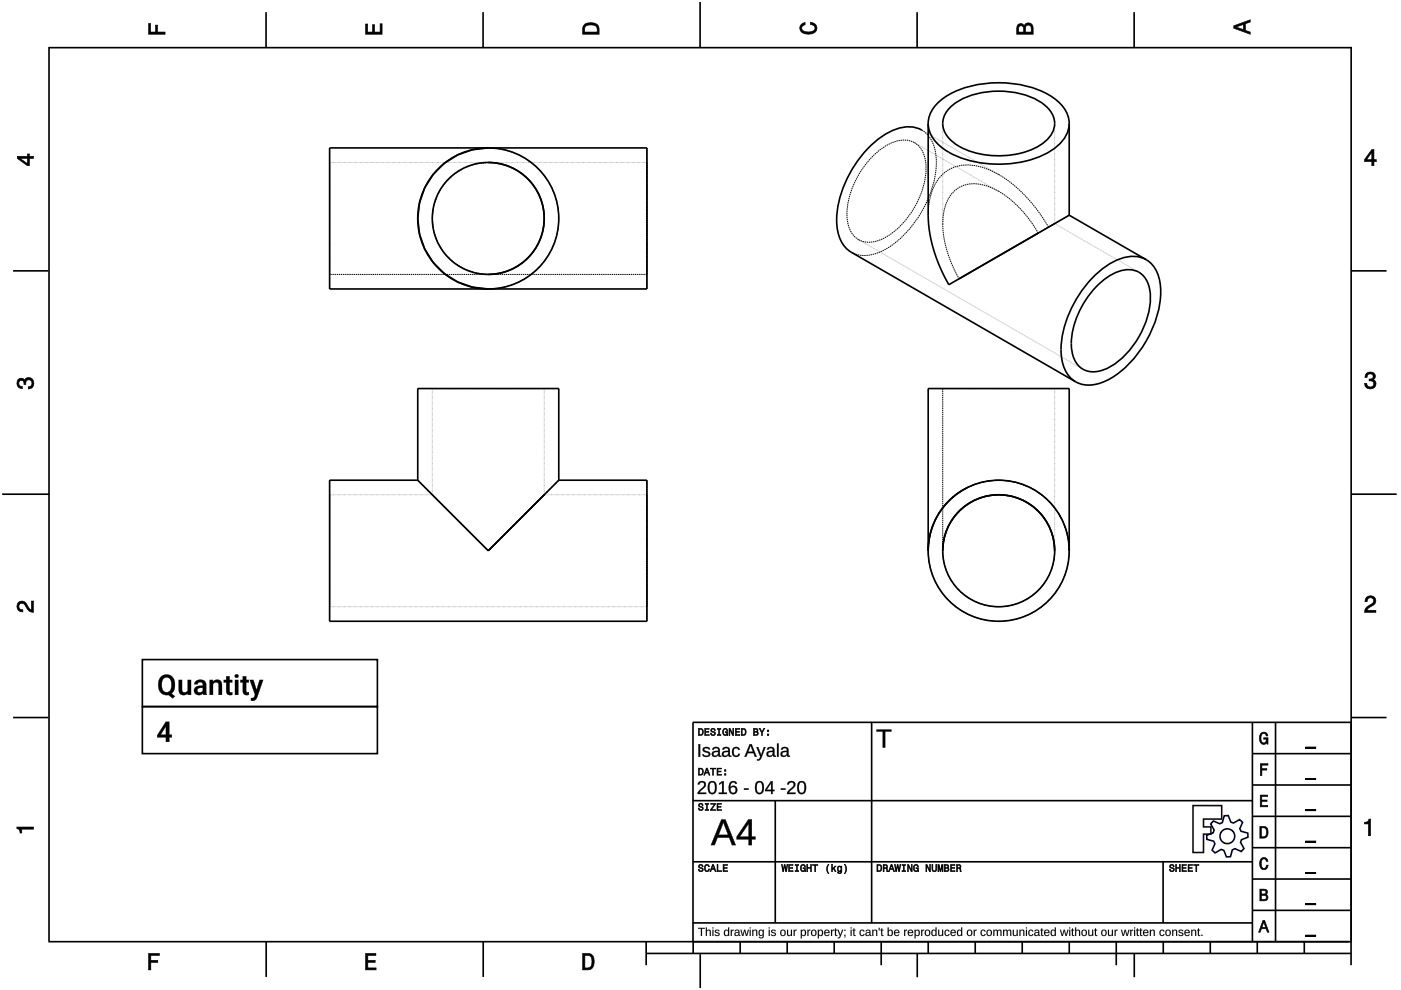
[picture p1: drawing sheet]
<svg xmlns="http://www.w3.org/2000/svg" width="297mm" height="210mm" viewBox="0 0 297 210" stroke-linecap="round" stroke-linejoin="round" font-family="sans-serif">
<g fill="none" stroke="#000" stroke-width=".35">
<path d="M10.4 10v189.5M10.4 10.1h276.1M56.4 2.6v7.5M102.4 2.6v7.5M148.4 .4v9.7M194.4 2.6v7.5M240.5 2.6v7.5M286.5 9.9v189.8M69.9 31.4h67.3v29.9h-67.3zM103.5 31.4a15 15 0 0 0-14.9 14.9 15 15 0 0 0 14.9 15M103.5 34.4a11.9 11.9 0 0 1 11.9 11.9 11.9 11.9 0 0 1-11.9 11.9M195.4 27.6a7.5 7.5 0 0 0-7.4 .7 23.4 23.4 0 0 0-10.6 18.3 7.6 7.6 0 0 0 3.1 6.9l47.6 27.4"/>
<path d="M196.8 26.2v19.4a30.6 30.6 0 0 0 4.4 14.8l25.5-14.8M196.8 26.2a7 7 0 0 0 3.5 5.5 23 23 0 0 0 18.5 2.1 11.9 11.9 0 0 0 7.2-5.1l.6-1.7 .1-.8M196.8 26.2a6.9 6.9 0 0 1 3.3-5.4 22.9 22.9 0 0 1 19.7-1.9 11 11 0 0 1 6.5 5.3l.4 2M201.3 23a14.3 14.3 0 0 1 10.4-3.7 14.9 14.9 0 0 1 10.5 3.7 4.6 4.6 0 0 1-1 7.3 18.1 18.1 0 0 1-16 1.6 7.7 7.7 0 0 1-5.3-5 4.5 4.5 0 0 1 1.4-3.9zM226.7 26.2v19.4M2.8 57.4h7.4M220.1 49.4l-16.7 9.7M226.7 45.6l16.3 9.4M243 55a7.5 7.5 0 0 0-7.4 .8 23.4 23.4 0 0 0-10.6 18.3 7.6 7.6 0 0 0 3.1 6.8M243 55a6.9 6.9 0 0 1 3 5.6 22.9 22.9 0 0 1-8.2 18 11 11 0 0 1-7.8 3l-1.9-.7M286.5 57.4h7.5M232.3 60.9a10.4 10.4 0 0 1 7-3.7 4.6 4.6 0 0 1 4.5 4.3 17.2 17.2 0 0 1-4.9 13.4 10 10 0 0 1-7.7 3.9 4.6 4.6 0 0 1-3.9-4.2 16.9 16.9 0 0 1 4.3-12.8z"/>
<path d="M.5 104.8h9.9M88.6 101.8h-18.7v29.9h67.3v-29.9h-18.7M88.6 101.8l14.9 15M88.6 101.8v-19.4h29.9v19.4M115.4 104.9l-11.9 11.9M118.5 101.8l-15 15M205.1 103.4a15 15 0 0 0-8.3 13.4v-34.4h29.9v34.4M223.6 116.8a11.9 11.9 0 0 0-11.9-11.9 11.9 11.9 0 0 0-11.8 11.9M286.5 104.8h9.6M30.2 139.8h49.8v10h-49.8zM2.8 152.1h7.4M30.2 149.8h49.8v10h-49.8z"/>
<path d="M146.9 153.2h139.6M146.9 153.2v46.5M184.8 153.1v42.6M265.5 159.8h21M265.5 153.1v46.6M270.4 153.1v46.6M286.5 152.1h7.5M146.9 169.8h118.7M164.4 169.8v25.9M265.5 179.7h21M265.5 173.1h21M265.5 166.4h21"/>
<path d="M10.2 199.7h276.3M56.4 199.7v7.4M102.4 199.7v7.4M137 199.7v4.9M146.9 195.7h118.7M146.9 182.7h118.7M147 199.7v2.5M156.9 199.7v2.5M166.9 199.7v2.5M176.9 199.7v2.5M186.8 199.7v4.9M196.8 199.7v2.5"/>
<path d="M206.8 199.7v2.5M216.7 199.7v2.5M226.7 199.7v2.5M236.7 199.7v4.9M246.6 182.7v13M246.6 199.7v2.5M256.6 199.7v2.5M265.5 193h21M265.5 186.4h21M266.6 199.7v2.5M276.5 199.7v2.5M286.5 199.7v4.9"/>
<path d="M137 202.2h149.5M148.5 202.3v7.2M194.5 202.1v5.1M240.5 202.1v5.1"/>
<circle cx="103.5" cy="46.3" r="11.9"/>
<circle cx="103.5" cy="46.3" r="15"/>
<circle cx="211.7" cy="116.8" r="15"/>
<circle cx="211.7" cy="116.8" r="11.9"/>
</g>
<g fill="#000">
<path d="M31.5 5h.4v1.8h1.1v-1.5h.4v1.5h1.6v.5h-3.5z" fill-rule="evenodd"/>
<path d="M77.5 5.1h.4v1.7h1.1v-1.6h.4v1.6h1.2v-1.8h.4v2.3h-3.5z" fill-rule="evenodd"/>
<path d="M124 5.1a2.18 2.18 0 0 0-.5 2.2h3.5v-1.2a1.42 1.42 0 0 0-1.7-1.3zM124.3 5.5a2.13 2.13 0 0 1 2.2 .3l.1 1h-2.6v-1z" fill-rule="evenodd"/>
<path d="M169.9 5.2l.8-.4v.4a.7 .7 0 0 0-.7 .6 .7 .7 0 0 0 .3 .8 1.69 1.69 0 0 0 2.5-.6 .9 .9 0 0 0-1-.8v-.5a1.24 1.24 0 0 1 1.4 1.1 1.24 1.24 0 0 1-1 1.4 2.22 2.22 0 0 1-2.5-.7l-.2-.5z" fill-rule="evenodd"/>
<path d="M215.8 5.3l-.2 .7v1.3h3.5v-1.4a.98 .98 0 0 0-.8-1 .98 .98 0 0 0-1.1 .6 .83 .83 0 0 0-1.4-.2zM216.1 5.6a.54 .54 0 0 1 .6-.1 .54 .54 0 0 1 .3 .6v.7h-1zM217.6 5.5a.62 .62 0 0 1 .7-.1 .62 .62 0 0 1 .3 .6v.8h-1.2z" fill-rule="evenodd"/>
<path d="M261.6 5.5v.5l3.5 1.3v-.5l-1.1-.4v-1.4l1.1-.3v-.5zM262.1 5.7l1.5-.5v1.1z" fill-rule="evenodd"/>
<path d="M3.7 33.1v.5l2.1 1.5h.4v-1.5h.9v-.5h-.9v-.5h-.4v.5zM4.3 33.6h1.5v1.1z" fill-rule="evenodd"/>
<path d="M290.8 31.7l-1.5 2.1v.5h1.5v.8h.5v-.8h.5v-.4h-.5v-2.2zM290.8 32.3v1.6h-1.1z" fill-rule="evenodd"/>
<path d="M3.8 80.5a.85 .85 0 0 1 1.4 .1 1.05 1.05 0 0 1 1.3-.5 1.05 1.05 0 0 1 .7 1.2 1.1 1.1 0 0 1-1.2 1.2v-.5a.71 .71 0 0 0 .8-1 .71 .71 0 0 0-1.3 0v.5h-.4a.61 .61 0 0 0-.3-.8 .61 .61 0 0 0-.8 .3 .61 .61 0 0 0 .2 .8l.5 .1v.5a1.15 1.15 0 0 1-1.1-.7 1.15 1.15 0 0 1 .2-1.2z" fill-rule="evenodd"/>
<path d="M289.7 79.2a1.07 1.07 0 0 1 1.3-.2 1.07 1.07 0 0 1 .5 1.2l-.3 .3a1.05 1.05 0 0 1 .5 1.3 1.05 1.05 0 0 1-1.2 .7 1.1 1.1 0 0 1-1.2-1.2h.5a.71 .71 0 0 0 1 .7 .71 .71 0 0 0 0-1.2h-.5v-.4a.61 .61 0 0 0 .8-.3 .61 .61 0 0 0-.3-.8 .61 .61 0 0 0-.8 .2l-.2 .5h-.4z" fill-rule="evenodd"/>
<path d="M3.9 127.8a1.21 1.21 0 0 1 2 .7l.3 .5 .5 .3v-1.9h.4v2.4a1.8 1.8 0 0 1-1.7-1.4 .71 .71 0 0 0-.9-.5 .71 .71 0 0 0-.5 .9 .71 .71 0 0 0 .8 .5v.4a1.18 1.18 0 0 1-1.1-.6 1.18 1.18 0 0 1 .2-1.3z" fill-rule="evenodd"/>
<path d="M289.7 126.6a1.17 1.17 0 0 1 1.9 .3 1.17 1.17 0 0 1-.9 1.7l-.6 .4-.3 .4h1.9v.4h-2.4a1.8 1.8 0 0 1 1.4-1.7 .71 .71 0 0 0 .5-.9 .71 .71 0 0 0-.8-.5 .71 .71 0 0 0-.5 .9h-.5z" fill-rule="evenodd"/>
<path d="M148.1 154.4v1.5h.5a.77 .77 0 0 0 .6-.7 .77 .77 0 0 0-.6-.8zM148.3 154.6a.57 .57 0 0 1 .6 .6 .57 .57 0 0 1-.6 .6zM149.4 154.4v1.5h1v-.1h-.8v-.6h.7v-.1h-.7v-.5h.8v-.2zM150.8 154.5a.53 .53 0 0 0 0 .6 .53 .53 0 0 0 .6 .2 .32 .32 0 0 1-.2 .5 .32 .32 0 0 1-.4-.4h-.2a.5 .5 0 0 0 .7 .6 .5 .5 0 0 0 .1-.9l-.3-.1a.28 .28 0 0 1-.2-.3 .28 .28 0 0 1 .4-.2 .28 .28 0 0 1 .2 .4h.2a.51 .51 0 0 0-.3-.5 .51 .51 0 0 0-.6 .1zM152.1 154.4v.2h.3v1.2h-.3v.1h.7v-.1h-.2v-1.2h.2v-.2zM153.4 154.6a.81 .81 0 0 0 .5 1.4l.3-.3 .1 .2v-.8h-.5v.2h.3l-.2 .5a.59 .59 0 0 1-.5-.6 .59 .59 0 0 1 .5-.6l.2 .3h.2l-.2-.4a.52 .52 0 0 0-.7 .1zM154.6 154.4v1.5h.1v-1.2l.6 1.2h.3v-1.5h-.2v1.3l-.6-1.3zM155.9 154.4v1.5h1v-.1h-.8v-.6h.7v-.1h-.7v-.5h.7v-.2zM157.2 154.4v1.5h.5a.77 .77 0 0 0 .5-.7 .77 .77 0 0 0-.5-.8zM157.4 154.6a.57 .57 0 0 1 .6 .6 .57 .57 0 0 1-.6 .6zM159.8 154.4v1.5h.5a.42 .42 0 0 0 .5-.3 .42 .42 0 0 0-.3-.5l.2-.2-.1-.4zM159.9 154.6h.4a.23 .23 0 0 1 .2 .3 .23 .23 0 0 1-.3 .2h-.3zM159.9 155.2h.4a.26 .26 0 0 1 .3 .3 .26 .26 0 0 1-.3 .3h-.4zM160.9 154.4l.6 .9v.6h.2v-.6l.4-.9h-.2l-.3 .7-.4-.7zM162.7 155.6v.3h.3v-.3zM162.7 154.8v.3h.3v-.3z" fill-rule="evenodd"/>
<path d="M267.3 155.6a.85 .85 0 0 1 .9-.4 .85 .85 0 0 1 .6 .8h-.3l-.1-.2a.49 .49 0 0 0-.4-.3 .49 .49 0 0 0-.5 .3 1.2 1.2 0 0 0 .4 1.7 .66 .66 0 0 0 .6-.8h-.6v-.3h.9v1.4h-.1l-.1-.4-.3 .3a.85 .85 0 0 1-1.2-.6v-1.1z" fill-rule="evenodd"/>
<path d="M3.6 175.3h3.5v.5h-2.5v.8h-.3a.77 .77 0 0 0-.7-.9z" fill-rule="evenodd"/>
<path d="M148.2 170.4a.53 .53 0 0 0 0 .6 .53 .53 0 0 0 .6 .2 .32 .32 0 0 1-.2 .5 .32 .32 0 0 1-.4-.4h-.2a.5 .5 0 0 0 .7 .6 .5 .5 0 0 0 .1-.9l-.3-.1a.28 .28 0 0 1-.1-.3 .28 .28 0 0 1 .3-.2 .28 .28 0 0 1 .2 .4h.2a.51 .51 0 0 0-.3-.5 .51 .51 0 0 0-.6 .1zM149.5 170.3v.2h.3v1.2h-.3v.1h.7v-.1h-.2v-1.2h.2v-.2zM150.7 170.3v.2h.8l-.9 1.3h1.1v-.1h-.8l.8-1.4zM152 170.3v1.5h1v-.1h-.8v-.6h.7v-.1h-.7v-.5h.7v-.2z" fill-rule="evenodd"/>
<path d="M148.1 162.9v1.5h.5a.77 .77 0 0 0 .6-.8 .77 .77 0 0 0-.6-.7zM148.3 163a.57 .57 0 0 1 .6 .6 .57 .57 0 0 1-.6 .6zM149.8 162.9l-.6 1.5h.2l.2-.5h.6l.1 .5h.2l-.5-1.5zM149.9 163.1l.2 .6h-.5zM150.6 162.9v.1h.5v1.4h.2v-1.4h.4v-.1zM152 162.9v1.5h1v-.2h-.8v-.5h.7v-.2h-.7v-.5h.7v-.1zM153.6 164v.4h.3v-.4zM153.6 163.2v.3h.3v-.3z" fill-rule="evenodd"/>
<path d="M267.2 168.6h1.5v.3h-1.2v.7h1.1v.3h-1.1v.9h1.3v.3h-1.6z" fill-rule="evenodd"/>
<path d="M267.2 161.9h1.6v.3h-1.3v.8h1.1v.3h-1.1v1.1h-.3z" fill-rule="evenodd"/>
<path d="M267.1 175.2v2.5h.8a1.37 1.37 0 0 0 .7-2.2 1.56 1.56 0 0 0-1.5-.3zM267.4 175.5a.98 .98 0 0 1 1.2 .7 .98 .98 0 0 1-.7 1.2h-.5z" fill-rule="evenodd"/>
<path d="M289.3 174.3a.77 .77 0 0 0 .9-.6h.4v3.5h-.5v-2.5h-.8z" fill-rule="evenodd"/>
<path d="M148.2 183.4a.53 .53 0 0 0 0 .6 .53 .53 0 0 0 .6 .2 .32 .32 0 0 1-.2 .5 .32 .32 0 0 1-.4-.4h-.2a.5 .5 0 0 0 .7 .5 .5 .5 0 0 0 .1-.8l-.3-.1a.28 .28 0 0 1-.1-.4 .28 .28 0 0 1 .3-.1 .28 .28 0 0 1 .2 .3h.2a.51 .51 0 0 0-.3-.4 .51 .51 0 0 0-.6 .1zM149.5 183.5l-.1 .2a.66 .66 0 0 0 0 .9 .66 .66 0 0 0 .9 .1l.1-.5h-.2l-.2 .4a.6 .6 0 0 1-.5-.6 .6 .6 0 0 1 .5-.5l.2 .2h.2l-.2-.3a.5 .5 0 0 0-.7 .1zM151.1 183.3l-.6 1.5h.2l.2-.4h.6l.1 .4h.2l-.5-1.5zM151.2 183.5l.2 .7h-.5zM152 183.3v1.5h1v-.2h-.8v-1.3zM153.3 183.3v1.5h1v-.2h-.8v-.5h.7v-.2h-.7v-.4h.7v-.2z" fill-rule="evenodd"/>
<path d="M165.7 183.3l.3 1.5h.1l.3-1.3 .2 1.3h.2l.2-1.5h-.2l-.1 1.3-.2-1.3h-.2l-.2 1.3-.2-1.3zM167.2 183.3v1.5h1v-.2h-.8v-.5h.7v-.2h-.7v-.4h.7v-.2zM168.6 183.3v.2h.3v1.1h-.3v.2h.7v-.2h-.2v-1.1h.2v-.2zM169.8 183.5a.81 .81 0 0 0 .6 1.3l.2-.2 .2 .2v-.8h-.6v.2h.4l-.2 .4a.59 .59 0 0 1-.5-.6 .59 .59 0 0 1 .5-.5l.2 .2h.2l-.2-.3a.53 .53 0 0 0-.8 .1zM171 183.3v1.5h.2v-.7h.6v.7h.2v-1.5h-.2v.6h-.6v-.6zM172.3 183.3v.2h.4v1.3h.2v-1.3h.5v-.2zM175.6 183.3a1.35 1.35 0 0 0 .1 1.9 1.83 1.83 0 0 1 0-1.9zM176.3 183.2v1.6h.2v-.4l.2-.2 .3 .6h.3l-.5-.7 .5-.5h-.3l-.5 .6v-1zM177.6 183.8a.58 .58 0 0 0-.1 .7 .58 .58 0 0 0 .7 .3l.1-.2a.31 .31 0 0 1-.1 .4 .31 .31 0 0 1-.5-.1h-.1a.47 .47 0 0 0 .5 .4 .47 .47 0 0 0 .4-.6v-1.1h-.2v.2l-.3-.2zM177.8 183.9l.1-.1a.42 .42 0 0 1 .4 .4 .42 .42 0 0 1-.4 .4l-.2-.2zM179 183.3a1.84 1.84 0 0 1 0 1.9 1.22 1.22 0 0 0 0-1.9z" fill-rule="evenodd"/>
<path d="M185.9 183.3v1.5h.5a.77 .77 0 0 0 .6-.8 .77 .77 0 0 0-.6-.7zM186.1 183.5a.57 .57 0 0 1 .7 .5 .57 .57 0 0 1-.7 .6zM187.2 183.3v1.5h.2v-.6a.45 .45 0 0 1 .6 .1 .45 .45 0 0 1 0 .5h.2l-.2-.7a.41 .41 0 0 0 .2-.5 .41 .41 0 0 0-.5-.3zM187.4 183.5h.3a.25 .25 0 0 1 .3 .2 .25 .25 0 0 1-.3 .3h-.3zM188.9 183.3l-.5 1.5h.2l.1-.4h.6l.2 .4h.2l-.6-1.5zM189 183.5l.2 .7h-.4zM189.7 183.3l.2 1.5h.2l.2-1.3 .2 1.3h.2l.3-1.5h-.2l-.2 1.3-.2-1.3h-.2l-.2 1.3-.2-1.3zM191.2 183.3v.2h.3v1.1h-.3v.2h.8v-.2h-.3v-1.1h.3v-.2zM192.4 183.3v1.5h.2v-1.2l.6 1.2h.2v-1.5h-.2v1.2l-.5-1.2zM193.8 183.5a.81 .81 0 0 0 .5 1.3l.3-.2 .1 .2v-.8h-.5v.2h.3l-.2 .4a.59 .59 0 0 1-.5-.6 .59 .59 0 0 1 .5-.5l.2 .2h.2l-.1-.3a.52 .52 0 0 0-.8 .1zM196.3 183.3v1.5h.2v-1.2l.6 1.2h.2v-1.5h-.2v1.2l-.6-1.2zM197.6 183.3v.9a.52 .52 0 0 0 .5 .6 .52 .52 0 0 0 .5-.6v-.9h-.2v.9a.33 .33 0 0 1-.3 .5 .33 .33 0 0 1-.3-.5v-.9zM198.9 183.3v1.5h.1v-1.4l.3 1.4h.2l.3-1.4v1.4h.1v-1.5h-.2l-.3 1.3-.3-1.3zM200.2 183.3v1.5h.6a.42 .42 0 0 0 .4-.3 .42 .42 0 0 0-.2-.5l.1-.2v-.4zM200.4 183.5h.3a.23 .23 0 0 1 .3 .2 .23 .23 0 0 1-.3 .2h-.3zM200.4 184.1h.3a.26 .26 0 0 1 .3 .2 .26 .26 0 0 1-.3 .3h-.3zM201.5 183.3v1.5h1v-.2h-.8v-.5h.7v-.2h-.7v-.4h.8v-.2zM202.8 183.3v1.5h.2v-.6a.45 .45 0 0 1 .5 .1 .45 .45 0 0 1 .1 .5h.2l-.2-.7a.41 .41 0 0 0 .1-.5 .41 .41 0 0 0-.4-.3zM203 183.5h.2a.25 .25 0 0 1 .3 .2 .25 .25 0 0 1-.3 .3h-.2z" fill-rule="evenodd"/>
<path d="M248.1 183.4a.53 .53 0 0 0 0 .6 .53 .53 0 0 0 .6 .2 .32 .32 0 0 1-.2 .5 .32 .32 0 0 1-.4-.4h-.2a.5 .5 0 0 0 .7 .5 .5 .5 0 0 0 .1-.8l-.3-.1a.28 .28 0 0 1-.2-.4 .28 .28 0 0 1 .4-.1 .28 .28 0 0 1 .2 .3h.2a.51 .51 0 0 0-.4-.4 .51 .51 0 0 0-.5 .1zM249.3 183.3v1.5h.2v-.7h.6v.7h.2v-1.5h-.2v.6h-.6v-.6zM250.6 183.3v1.5h.9v-.2h-.7v-.5h.7v-.2h-.7v-.4h.7v-.2zM251.9 183.3v1.5h.9v-.2h-.7v-.5h.7v-.2h-.7v-.4h.7v-.2zM253.1 183.3v.2h.4v1.3h.2v-1.3h.5v-.2z" fill-rule="evenodd"/>
<path d="M267.8 195.2l-.9 2.4h.3l.2-.7h1l.3 .7h.3l-.9-2.4zM267.9 195.5l.4 1.1h-.7z" fill-rule="evenodd"/>
<path d="M267.1 188.5v2.5h1a.7 .7 0 0 0 .7-.5 .7 .7 0 0 0-.4-.8 .61 .61 0 0 0 .3-.8 .61 .61 0 0 0-.7-.4zM267.4 188.8h.6a.38 .38 0 0 1 .4 .4 .38 .38 0 0 1-.5 .3h-.5zM267.4 189.8h.6a.43 .43 0 0 1 .5 .5 .43 .43 0 0 1-.5 .4h-.6z" fill-rule="evenodd"/>
<path d="M267.3 182.1a.85 .85 0 0 1 .9-.3 .85 .85 0 0 1 .6 .8h-.3l-.1-.2a.47 .47 0 0 0-.4-.3 .47 .47 0 0 0-.4 .3 1.21 1.21 0 0 0 .4 1.7 .64 .64 0 0 0 .5-.7h.4a.88 .88 0 0 1-.8 1 .88 .88 0 0 1-1-.7v-1.1z" fill-rule="evenodd"/>
<path d="M31.5 202.2h2.3v.4h-1.8v1h1.4v.4h-1.4v1.6h-.5z" fill-rule="evenodd"/>
<path d="M77.5 202.2h2.2v.4h-1.7v1h1.5v.4h-1.5v1.2h1.7v.4h-2.2z" fill-rule="evenodd"/>
<path d="M123.5 202.2v3.4h1.2a1.42 1.42 0 0 0 1.3-1.7 1.38 1.38 0 0 0-1.3-1.7zM124 202.6h1a1.89 1.89 0 0 1 0 2.5l-1 .1z" fill-rule="evenodd"/>
</g>
<g fill="#000">
<path d="M185.8 154.7h3.2v.4h-1.3v3.4h-.5v-3.4h-1.4z"/>
<path d="M31.5 5v2.3h3.5v-.5l-1.7 .1 .1-1.6h-.4v1.6h-1.1v-1.9zM31.4 4.9h.6l-.1 1.9h1.1l-.1-1.5h.6l-.1 1.5 1.7-.1v.6h-3.7z"/>
<path d="M77.5 5.1v2.2h3.5v-2.3h-.4l.1 1.9h-1.4v-1.7h-.3l.1 1.7h-1.2v-1.8zM77.5 5h.5l-.1 1.8h1.1l-.1-1.6h.6l-.1 1.6h1.2l-.1-1.8h.6v2.3h-3.6z"/>
<path d="M124 5.1l-.4 .7-.1 1.5h3.5l-.1-1.7-.3-.5-1.3-.3zM123.9 5.1l.6-.3 .8-.1 .7 .1 .6 .3 .4 .4 .1 1.8h-3.6v-1.5zM124.2 5.4l1.1-.2 1 .2 .3 .3 .1 1.2h-2.8l.1-1.2zM124.3 5.5l-.3 .3v1h2.6l-.1-1-.2-.3-1-.2z"/>
<path d="M169.9 5.2l-.4 .8 .2 .5 .3 .4 .6 .3h1.6l.6-.3 .3-.4 .1-.5-.1-.5-.7-.6-.6-.2v.5l.8 .2 .3 .6-.1 .3-.8 .5h-1.2l-.5-.2-.3-.3v-.6l.4-.4 .3-.1v-.4zM169.8 5.1l1-.4v.6l-.4 .1-.4 .3 .1 .6 .7 .4h1.2l.4-.1 .4-.6-.2-.5-.8-.3v-.6l.7 .2 .7 .7 .1 .5-.1 .5-.4 .5-.6 .2h-1.6l-.6-.2-.4-.5-.1-.5z"/>
<path d="M215.8 5.3l-.2 .7v1.3h3.5l-.1-1.8-.6-.6-.4-.1-.5 .2-.3 .6-.5-.6-.6 .1zM215.7 5.2l.3-.2h.7l.5 .5v-.3l.5-.4 .8 .1 .5 .6 .1 1.8h-3.6v-1.3zM216 5.6l.5-.2 .4 .2 .2 1.3h-1.2zM216.1 5.6l-.1 1.2h1l-.1-1.2-.4-.1zM217.5 5.5l.5-.2 .5 .1 .2 1.5h-1.3zM217.6 5.5l-.2 1.3h1.2l-.1-1.3-.5-.2z"/>
<path d="M261.6 5.5v.5l3.5 1.3v-.5l-1.1-.3v-1.5l1.1-.3v-.5zM261.5 5.4l3.6-1.3v.6l-1.1 .3v1.4l1.1 .4v.6l-3.6-1.4zM261.9 5.7l1.8-.6v1.3zM262.1 5.7l1.5 .6v-1.1l-1.5 .6z"/>
<path d="M3.7 33.1v.5l2.1 1.5h.4v-1.6l.9 .1v-.5l-.9 .1v-.6h-.4l.1 .6zM3.6 33.1h2.2v-.5h.5l-.1 .5h1v.6l-1-.1 .1 1.6h-.5l-2.2-1.6zM4.1 33.5h1.8v1.3zM4.3 33.5l1.5 1.2v-1.1l-1.5 .1z"/>
<path d="M290.8 31.7l-1.5 2.1v.5l1.6-.1-.1 .9h.5l-.1-.9 .6 .1v-.4h-.6l.1-2.2zM290.8 31.6h.6l-.1 2.3 .6-.1v.5h-.6l.1 .9h-.6v-.9h-1.5v-.5zM290.9 32.1v1.8h-1.3zM290.8 32.3h.1l-1.1 1.6-.1-.1 1.1 .1z"/>
<path d="M3.8 80.5l-.2 .8 .1 .4 .5 .6 .5 .1v-.5l-.6-.1-.2-.5 .2-.5 .4-.2 .5 .2 .1 .7h.4l-.1-.6 .4-.4h.6l.2 .2 .2 .2v.7l-.4 .4h-.4v.5l.5-.1 .6-.6v-1l-.6-.7h-.7l-.4 .3-.2 .3-.2-.4-.5-.1zM3.8 80.4l.7-.3 .5 .1 .2 .4 .1-.3 .5-.3 .8 .1 .6 .6v1.1l-.7 .7h-.6v-.5h.4l.4-.4-.1-.9-.8-.1-.3 .4v.6h-.5v-.8l-.5-.1-.4 .1-.1 .5 .2 .5 .6 .1v.6l-.6-.1-.6-.6-.1-.5z"/>
<path d="M289.7 79.2l-.3 .8h.4v-.3l.4-.4 .8 .1 .2 .7-.4 .3h-.5v.4l.8 .1 .2 .5-.2 .5-.2 .2h-.7l-.3-.2-.1-.6h-.5l.1 .5 .6 .6h1l.4-.2 .4-.8-.2-.6-.5-.3 .4-.3v-.8l-.5-.5h-.5zM289.7 79.1l.8-.3 .9 .3 .2 .3v.9l-.4 .2 .5 .3 .1 .6-.3 .8-.5 .3h-1l-.7-.7v-.6h.5l.2 .7 .5 .2 .6-.2 .2-.5-.2-.5-.6-.2-.3 .1v-.5h.6l.3-.2-.1-.7-.8-.1-.3 .4v.4h-.6l.1-.6z"/>
<path d="M3.9 127.8l-.3 .8 .3 .8 .9 .3v-.4l-.6-.1-.3-.6 .2-.5 .5-.3 .7 .4 .9 1.4 .9 .2v-2.4h-.4v2l-.5-.3-.9-1.5-.7-.2zM3.8 127.7l.8-.3 .7 .2 .9 1.4 .5 .3-.1-1.9h.6v2.5l-1.1-.3-.9-1.4-.6-.3-.4 .2-.2 .5 .2 .5 .7 .1v.6l-.6-.1-.4-.2-.4-.9z"/>
<path d="M289.7 126.6l-.3 1h.5l.1-.7 .5-.2 .6 .2 .2 .4-.3 .7-1.4 .9-.3 .9h2.4v-.4l-2 .1 .4-.6 1.2-.7 .4-.8-.1-.5-.6-.5h-.9zM289.7 126.6l.9-.4 .8 .4 .3 .3 .1 .5-.2 .6-1.5 1-.3 .4 2-.1v.6h-2.5l.2-1 1.4-1 .3-.6-.2-.4-.5-.2-.5 .2-.1 .7h-.6l.1-.6z"/>
<path d="M35.2 153h.7v2.8h.5v.5h-.5v1h-.7v-1h-1.9v-.4zM35.2 154l-1.1 1.8h1.1z"/>
<path d="M35.1 153h.8v2.8l.5-.1v.7l-.5-.1v1h-.7v-1l-1.9 .1v-.5zM35.2 153l-1.9 2.9v.4h1.9v1h.7v-1h.5v-.5h-.5v-2.8zM35.2 154l-1.1 1.8h1.1zM35.2 153.9v1.9h-1.2z"/>
<path d="M34.2 143.5a1.81 1.81 0 0 1 2.1-.2 1.81 1.81 0 0 1 .8 2l-.2 1.1-.5 .7 .7 .5-.5 .5-.9-.8a1.95 1.95 0 0 1-2.1-2.5l.2-.8zM34.8 143.8a2.29 2.29 0 0 0 0 2.8 1.08 1.08 0 0 0 1.2-.1 1.08 1.08 0 0 0 .3-1.2 1.25 1.25 0 0 0-1.3-1.6zM37.9 144.2h.7l.1 2.3a.67 .67 0 0 0 1.1-.1v-2.2h.7v3.1h-.7v-.3a1.09 1.09 0 0 1-1.2 .3 1.09 1.09 0 0 1-.7-1.1zM41.5 144.4a1.35 1.35 0 0 1 2.2 .8l.1 2.1h-.7l-.1-.3a1.03 1.03 0 0 1-1.8-.1 1.03 1.03 0 0 1 1-1.5h.8a.58 .58 0 0 0-.4-.7 .58 .58 0 0 0-.7 .4h-.7zM41.9 146.1a.57 .57 0 0 0 .4 .8 .57 .57 0 0 0 .7-.5v-.6l-.6 .1zM44.4 144.2h.7v.3a1.07 1.07 0 0 1 1.3-.3 1.07 1.07 0 0 1 .7 1v2.1h-.7v-2a.61 .61 0 0 0-.6-.7 .61 .61 0 0 0-.6 .5v2.2h-.8zM48 143.4h.7v.8h.5v.5h-.5v1.9l.1 .2h.4v.5l-.3 .1a.8 .8 0 0 1-.9-.9v-1.8h-.6v-.5h.6zM49.8 144.2h.7v3.1h-.7zM49.8 143.3a.4 .4 0 0 1 .8 0 .4 .4 0 0 1-.8 0zM51.5 143.4h.7v.8h.5v.5h-.5v1.9l.2 .2h.4v.5l-.4 .1a.8 .8 0 0 1-.9-.9v-1.8h-.5v-.5h.5zM53 144.2h.7l.7 2.1 .6-2.1h.8l-1.3 3.6a1.01 1.01 0 0 1-1.3 .7v-.5l.6-.1 .3-.6z"/>
<path d="M34.2 143.4a1.85 1.85 0 0 1 2.1-.1 1.85 1.85 0 0 1 .8 2l-.2 1.1-.5 .7 .7 .5-.5 .5-.9-.8a1.84 1.84 0 0 1-2.2-2.2l.2-.9zM34.2 143.5l-.5 .8-.1 1a1.77 1.77 0 0 0 2.1 2l.9 .8 .5-.5-.8-.5a2.15 2.15 0 0 0 .8-2 1.75 1.75 0 0 0-.9-1.8 1.75 1.75 0 0 0-2 .2zM34.8 143.8l-.3 .4-.2 .9a1.25 1.25 0 0 0 1.3 1.6 2.07 2.07 0 0 0 .5-2.7 .91 .91 0 0 0-1.3-.2zM34.8 143.8a1.11 1.11 0 0 1 1.2 .1 1.11 1.11 0 0 1 .4 1.2 1.28 1.28 0 0 1-1.4 1.7 2.06 2.06 0 0 1-.7-2.4zM37.9 144.1h.7l.1 2.4a.7 .7 0 0 0 1.1-.1v-2.3h.7v3.3h-.7v-.4a1.12 1.12 0 0 1-1.3 .4 1.12 1.12 0 0 1-.6-1.2zM37.9 144.2v2a1.07 1.07 0 0 0 .7 1.1 1.07 1.07 0 0 0 1.2-.4v.4h.7v-3.1h-.7v2.2a.66 .66 0 0 1-.7 .4 .66 .66 0 0 1-.5-.6v-2zM41.5 144.4a1.35 1.35 0 0 1 2.2 .8l.2 2.2h-.8l-.1-.4a1.05 1.05 0 0 1-1.8-.1 1.05 1.05 0 0 1 1-1.5h.8a.56 .56 0 0 0-.4-.7 .56 .56 0 0 0-.7 .4h-.7zM41.5 144.5l-.3 .6h.7a.6 .6 0 0 1 .7-.5 .6 .6 0 0 1 .4 .8 1.31 1.31 0 0 0-1.8 1.3 1.1 1.1 0 0 0 1.9 .3v.3h.7l-.1-.4v-1.7a1.31 1.31 0 0 0-2.2-.7zM41.9 146.1a.54 .54 0 0 0 .4 .7 .54 .54 0 0 0 .7-.4v-.6l-.8 .1zM41.9 146.1l.5-.3h.6v.6a.6 .6 0 0 1-.7 .4 .6 .6 0 0 1-.4-.7zM44.4 144.1h.7v.4a1.07 1.07 0 0 1 1.3-.4 1.07 1.07 0 0 1 .7 1.1v2.2h-.8v-2.1a.58 .58 0 0 0-.5-.6 .58 .58 0 0 0-.6 .4v2.3h-.8zM44.4 144.2v3.1h.8l-.1-2.2a.65 .65 0 0 1 .7-.4 .65 .65 0 0 1 .6 .6v2h.7l-.1-2.1a1.05 1.05 0 0 0-.7-1 1.05 1.05 0 0 0-1.2 .4v-.4zM47.9 143.4h.8v.8l.6-.1v.6h-.6v1.9l.2 .1h.4v.6a.94 .94 0 0 1-1.4-.8l.1-1.8h-.6v-.6l.6 .1zM48 143.4v.8h-.6v.5h.6v1.8a.84 .84 0 0 0 1.2 .8v-.5h-.4l-.2-.3v-1.8h.6v-.5h-.6l.1-.8zM49.8 144.1h.8v3.3h-.8zM49.8 144.2v3.1h.7v-3.1zM49.7 143.3a.45 .45 0 0 1 .9 0 .45 .45 0 0 1-.9 0zM49.8 143.3a.37 .37 0 0 0 .7 0 .37 .37 0 0 0-.7 0zM51.5 143.4h.7v.8l.6-.1v.6h-.6v1.9l.2 .1h.4v.6a.94 .94 0 0 1-1.3-.8v-1.8h-.6v-.6l.6 .1zM51.5 143.4v.8h-.5v.5h.5v1.8a.84 .84 0 0 0 1.3 .8v-.5h-.4l-.2-.3v-1.8h.5v-.5h-.5v-.8zM52.9 144.1h.8l.7 2.2 .6-2.2h.8l-1.2 3.7a1.01 1.01 0 0 1-1.4 .7v-.5h.1a.75 .75 0 0 0 .7-.7zM53 144.2l1.1 3.1-.1 .3a.6 .6 0 0 1-.8 .4v.5l.2 .1a.96 .96 0 0 0 1.1-.8l1.3-3.6h-.8l-.6 2.2-.7-2.2z"/>
<path d="M148.1 154.4v1.5h.7l.3-.4v-.8l-.4-.2zM148 154.4h.7l.4 .3 .1 .8-.4 .5h-.8zM148.2 154.6l.7 .1 .1 .8-.3 .3h-.5zM148.3 154.6v1.2l.4-.1 .2-.3-.1-.6zM149.4 154.4v1.5h1v-.1h-.8v-.6h.7v-.1h-.7v-.5h.8v-.2zM149.4 154.4h1v.3l-.8-.1v.5l.8-.1v.3l-.8-.1v.6l.8-.1v.3h-1zM150.8 154.5l-.1 .3 .1 .3 .6 .2 .2 .2-.3 .3h-.4l-.1-.4h-.2l.1 .3 .2 .2h.5l.3-.2v-.4l-.8-.3-.1-.2 .2-.3 .4 .1 .1 .3h.2l-.1-.2-.2-.3zM150.8 154.5l.6-.1 .3 .3v.3h-.3v-.3l-.2-.1-.3 .2 .1 .2 .7 .3v.4l-.3 .3h-.5l-.3-.3v-.3h.3v.3l.3 .1 .3-.3-.9-.5zM152.1 154.4v.2h.3v1.2h-.3v.1h.7v-.1h-.3v-1.2h.3v-.2zM152 154.4h.9v.3h-.3v1.1l.3-.1v.3h-.9v-.3h.4v-1.1l-.4 .1zM153.4 154.6l-.2 .6 .2 .6 .5 .2 .3-.4 .1 .3v-.8h-.5v.2l.4-.1-.3 .6h-.3l-.2-.3v-.8l.5-.2 .2 .4h.2l-.2-.4-.3-.1zM153.3 154.6l.5-.3 .4 .2 .2 .5h-.4v-.3l-.4-.1-.2 .3v.5l.2 .4h.3l.2-.5-.4 .1v-.3h.7v.9h-.3l.1-.3-.5 .3-.4-.2-.2-.6zM154.6 154.4v1.5h.1v-1.2h.1l.5 1.2h.3v-1.5h-.2v1.3h-.1l-.5-1.3zM154.5 154.4h.3l.6 1.3-.1-1.3h.3v1.6h-.3l-.6-1.3 .1 1.3h-.3zM155.9 154.4v1.5h1v-.1h-.9v-.6h.8v-.1h-.8v-.5h.8v-.2zM155.8 154.4h1.1v.3l-.8-.1v.5l.7-.1v.3l-.7-.1v.6l.8-.1v.3h-1.1zM157.2 154.4v1.5h.7l.3-.4-.1-.8-.3-.2zM157.1 154.4h.7l.4 .3v.8l-.3 .5h-.8zM157.3 154.6l.7 .1v.8l-.2 .3h-.5zM157.4 154.6v1.2l.4-.1 .2-.3-.1-.6zM159.8 154.4v1.5h.7l.3-.2v-.3l-.4-.3 .3-.1v-.3l-.2-.2zM159.7 154.4h.8l.3 .2-.1 .4-.2 .1 .3 .2-.1 .6-1 .1zM159.9 154.6h.5a.28 .28 0 0 1 .2 .3 .28 .28 0 0 1-.2 .2h-.5zM159.9 154.6v.5l.6-.2v-.2zM159.9 155.2l.6 .1 .1 .4-.7 .1zM159.9 155.2v.6l.6-.1v-.4zM160.9 154.4l.6 .9v.6h.2l-.1-.6 .5-.9h-.2l-.3 .9-.4-.9zM160.8 154.4h.4l.4 .7 .3-.7h.4l-.6 .9v.7h-.3l.1-.7zM162.7 155.6v.3h.3v-.3zM162.6 155.6h.5v.4h-.5zM162.7 154.8v.3h.3v-.3zM162.6 154.7h.5v.5h-.5z"/>
<path d="M185.8 154.7h3.2v.4h-1.3v3.4h-.6l.1-3.4h-1.4zM185.8 154.7v.4h1.4v3.4h.5l-.1-3.4h1.4v-.4z"/>
<path d="M267.3 155.6l-.3 .9 .3 1 .3 .3h.5l.4-.2 .1-.3 .1 .5h.1v-1.4h-.9v.3h.7l-.1 .4-.3 .4h-.5l-.4-.5 .1-1.3 .3-.2h.5l.3 .3v.2h.3l-.3-.6-.5-.2zM267.2 155.5l.3-.3 .5-.1 .6 .3 .3 .7h-.5v-.3l-.3-.3-.4 .1-.3 .5v.9l.3 .5h.5l.3-.8-.6 .1v-.4h1v1.4h-.3v-.4l-.3 .4-.4 .1-.7-.4-.3-1z"/>
<path d="M276.8 158.4v.2h2.2v-.2zM276.8 158.3h2.2v.4h-2.2z"/>
<path d="M3.6 175.3v.4l.5 .2 .2 .7h.3l-.1-.9 2.6 .1v-.5zM3.5 175.3h3.7v.6l-2.6-.1 .1 .9h-.5l-.1-.7-.6-.3z"/>
<path d="M148.2 165.8a.91 .91 0 0 1 1.4 .1 .91 .91 0 0 1-.5 1.4l-.8 .8 1.4-.1v.4h-1.8l.1-.6 .6-.6a.87 .87 0 0 0 .6-1.2l-.6-.1-.3 .5-.4-.1zM148.2 165.8l-.3 .5h.4a.54 .54 0 0 1 .8-.4 .54 .54 0 0 1 .1 .9l-1 .9-.3 .6h1.8v-.2h-1.4v-.2a3 3 0 0 0 1.3-1.7 .87 .87 0 0 0-1.4-.4zM150.3 165.9a1.03 1.03 0 0 1 1.3-.1 1.03 1.03 0 0 1 .4 1.2 1.04 1.04 0 0 1-1 1.4 1.04 1.04 0 0 1-1-1.4zM150.4 165.9l-.3 .8a1.11 1.11 0 0 0 .1 1.2 1.11 1.11 0 0 0 1.2 .4 1.8 1.8 0 0 0 0-2.6l-.6-.1zM150.7 166l-.3 1a.72 .72 0 0 0 .1 .8 .72 .72 0 0 0 .7 .2l.3-.3 .1-.7a.72 .72 0 0 0-.1-.8 .72 .72 0 0 0-.7-.2zM150.6 166a.66 .66 0 0 1 .8 0 .66 .66 0 0 1 .2 .8 .95 .95 0 0 1-.7 1.3 1.72 1.72 0 0 1-.3-2.1zM152.5 166.1l.6-.5h.4l-.1 2.5 .7-.1v.4h-1.7v-.4l.7 .1v-2.1l-.6 .5zM152.5 166.1v.3l.6-.5v2.2h-.7v.2h1.7v-.2h-.7v-2.5h-.3zM154.9 165.8a.84 .84 0 0 1 1.4 .4h-.4a.55 .55 0 0 0-.7-.3 .55 .55 0 0 0-.3 .7l-.1 .3a.9 .9 0 0 1 1.3 0 .9 .9 0 0 1 0 1.3 .9 .9 0 0 1-1.2 0l-.4-.9a1.86 1.86 0 0 1 .4-1.5zM154.9 165.8a1.72 1.72 0 0 0 .3 2.5 .84 .84 0 0 0 1.1-.4 .84 .84 0 0 0-.4-1.1 .84 .84 0 0 0-1.1 .3v-.1a.77 .77 0 0 1 .2-.8 .77 .77 0 0 1 .8-.3l.1 .3h.3a.78 .78 0 0 0-1.3-.4zM154.8 167.5a.56 .56 0 0 0 1.1 0 .56 .56 0 0 0-1.1 0zM155 167a.6 .6 0 0 1 .8 .1 .6 .6 0 0 1 0 .8 .6 .6 0 0 1-.8 0 .75 .75 0 0 1 0-.9zM157.7 167.1h1v.4h-1zM157.7 167.1v.4h1v-.4zM160.3 165.9a1.03 1.03 0 0 1 1.3-.1 1.03 1.03 0 0 1 .4 1.2 1.04 1.04 0 0 1-1 1.4 1.04 1.04 0 0 1-.9-1.4zM160.4 165.9l-.3 .8a1.11 1.11 0 0 0 .2 1.2 1.11 1.11 0 0 0 1.1 .4 1.8 1.8 0 0 0 0-2.6l-.6-.1zM160.7 166l-.2 1a.72 .72 0 0 0 0 .8 .72 .72 0 0 0 .8 .2l.2-.3 .1-.7a.72 .72 0 0 0-.1-.8 .72 .72 0 0 0-.7-.2zM160.6 166a.66 .66 0 0 1 .9 0 .66 .66 0 0 1 .1 .8 .95 .95 0 0 1-.7 1.3 1.72 1.72 0 0 1-.3-2.1zM163.4 165.6h.4v1.9l.4-.1v.4l-.4-.1v.7h-.3v-.7l-1.3 .1v-.3zM163.5 165.6l-1.3 1.9v.2h1.3v.6h.3v-.6h.4v-.2h-.4v-1.9zM163.5 166l-.9 1.5h.9zM163.5 165.9v1.6h-1zM165.5 167.1h1v.4h-1zM165.6 167.1v.4h.9v-.4zM167.1 165.8a.91 .91 0 0 1 1.5 .1 .91 .91 0 0 1-.5 1.4l-.8 .8 1.4-.1v.4h-1.9l.2-.6 .5-.6a.87 .87 0 0 0 .6-1.2l-.5-.1-.3 .5-.4-.1zM167.2 165.8l-.3 .5h.3a.54 .54 0 0 1 .8-.4 .54 .54 0 0 1 .1 .9l-1 .9-.2 .6h1.8v-.2h-1.5l.1-.2a3 3 0 0 0 1.3-1.7 .87 .87 0 0 0-1.4-.4zM169.3 165.9a1.03 1.03 0 0 1 1.3-.1 1.03 1.03 0 0 1 .3 1.2 1.04 1.04 0 0 1-.9 1.4 1.04 1.04 0 0 1-1-1.4zM169.3 165.9l-.2 .8a1.11 1.11 0 0 0 .1 1.2 1.11 1.11 0 0 0 1.1 .4 1.8 1.8 0 0 0 0-2.6l-.5-.1zM169.6 166l-.2 1a.72 .72 0 0 0 .1 .8 .72 .72 0 0 0 .7 .2l.2-.3 .1-.7a.72 .72 0 0 0 0-.8 .72 .72 0 0 0-.8-.2zM169.6 166a.66 .66 0 0 1 .8 0 .66 .66 0 0 1 .2 .8 .95 .95 0 0 1-.8 1.3 1.72 1.72 0 0 1-.2-2.1z"/>
<path d="M148.2 165.8a.88 .88 0 0 1 1.4 .2 .88 .88 0 0 1-.5 1.3l-.8 .8h1.4v.2h-1.8a3.7 3.7 0 0 1 1.3-1.7 .51 .51 0 0 0-.2-.7 .51 .51 0 0 0-.7 .4h-.4zM150.3 165.9a1 1 0 0 1 1.3-.1 1 1 0 0 1 .4 1.2 1.02 1.02 0 0 1-1 1.4 1.02 1.02 0 0 1-.9-1.4zM150.7 166l-.3 1a.75 .75 0 0 0 .1 .8 .75 .75 0 0 0 .8 .2l.2-.3 .1-.7a.74 .74 0 0 0-.1-.8 .74 .74 0 0 0-.7-.3zM152.5 166.1l.6-.5h.3v2.5h.7v.2h-1.7v-.2h.7v-2.1l-.6 .4zM154.9 165.8a.82 .82 0 0 1 1.3 .3l-.3 .1a.6 .6 0 0 0-.8-.2 .6 .6 0 0 0-.2 .8l-.1 .2a.87 .87 0 0 1 1.3-.1 .87 .87 0 0 1 0 1.3 .87 .87 0 0 1-1.2 0l-.4-.9a1.84 1.84 0 0 1 .4-1.5zM154.8 167.5a.6 .6 0 0 0 1.2 0 .6 .6 0 0 0-1.2 0zM157.7 167.1h1v.4h-1zM160.4 165.9a1 1 0 0 1 1.2-.1 1 1 0 0 1 .4 1.2 1.02 1.02 0 0 1-1 1.4 1.02 1.02 0 0 1-.9-1.4zM160.7 166l-.3 1a.75 .75 0 0 0 .1 .8 .75 .75 0 0 0 .8 .2l.2-.3 .1-.7a.74 .74 0 0 0-.1-.8 .74 .74 0 0 0-.7-.3zM163.5 165.6h.3v1.9h.4v.2h-.4v.6h-.3v-.6h-1.3v-.2zM163.5 166l-1 1.5h1zM165.6 167.1h.9v.4h-.9zM167.1 165.8a.88 .88 0 0 1 1.4 .2 .88 .88 0 0 1-.5 1.3l-.7 .8h1.4v.2h-1.8a3.7 3.7 0 0 1 1.3-1.7 .51 .51 0 0 0-.3-.7 .51 .51 0 0 0-.7 .4h-.3zM169.3 165.9a1 1 0 0 1 1.3-.1 1 1 0 0 1 .3 1.2 1.02 1.02 0 0 1-.9 1.4 1.02 1.02 0 0 1-1-1.4zM169.6 166l-.2 1a.75 .75 0 0 0 .1 .8 .75 .75 0 0 0 .7 .2l.3-.3 .1-.7a.74 .74 0 0 0-.1-.8 .74 .74 0 0 0-.8-.3z"/>
<path d="M148 157.8h.5v2.7h-.5zM148.1 157.8v2.7h.3v-2.7zM149.2 158.5a.9 .9 0 0 1 1.4 .4h-.4a.46 .46 0 0 0-.4-.2 .46 .46 0 0 0-.4 .3v.1a1.13 1.13 0 0 1 1.2 .9 .97 .97 0 0 1-.9 .5 .97 .97 0 0 1-.8-.5l.3-.1a.55 .55 0 0 0 .5 .3 .55 .55 0 0 0 .5-.4l-.5-.2a.62 .62 0 0 1-.7-.4 .62 .62 0 0 1 .2-.7zM149.2 158.5a.61 .61 0 0 0-.1 .8 .61 .61 0 0 0 .7 .2 .38 .38 0 0 1 .5 .4 .38 .38 0 0 1-.5 .4l-.4-.1-.2-.3-.3 .1a.92 .92 0 0 0 .9 .5 .92 .92 0 0 0 .8-.6 1.54 1.54 0 0 0-1.3-.8v-.1a.52 .52 0 0 1 .5-.4 .52 .52 0 0 1 .5 .3h.3a.9 .9 0 0 0-1.4-.4zM151.1 158.6a.91 .91 0 0 1 1.5 .5v1l.3 .1v.3l-.5-.1-.1-.3a.72 .72 0 0 1-.9 .4 .72 .72 0 0 1-.5-.9 .72 .72 0 0 1 .9-.4h.4a.45 .45 0 0 0-.3-.5 .45 .45 0 0 0-.5 .3l-.4-.1zM151.2 158.6l-.2 .3h.3a.49 .49 0 0 1 .7-.3 .49 .49 0 0 1 .3 .6h-.5a.65 .65 0 0 0-.8 .5 .65 .65 0 0 0 .5 .8 .65 .65 0 0 0 .8-.5l.1 .4h.5v-.2h-.2l-.1-.1v-1a.82 .82 0 0 0-.6-.7 .82 .82 0 0 0-.8 .2zM151.4 159.6a.42 .42 0 0 0 .2 .6 .42 .42 0 0 0 .6-.3l.1-.5zM151.4 159.6l.9-.2a.57 .57 0 0 1-.3 .8 .57 .57 0 0 1-.8-.3zM153.3 158.6a.91 .91 0 0 1 1.5 .5v1l.3 .1v.3l-.6-.1-.1-.3a.72 .72 0 0 1-.9 .4 .72 .72 0 0 1-.5-.9 .72 .72 0 0 1 .9-.4h.5a.45 .45 0 0 0-.3-.5 .45 .45 0 0 0-.6 .3l-.4-.1zM153.3 158.6l-.1 .3h.3a.49 .49 0 0 1 .6-.3 .49 .49 0 0 1 .3 .6h-.5a.65 .65 0 0 0-.7 .5 .65 .65 0 0 0 .5 .8 .65 .65 0 0 0 .7-.5l.2 .4h.5v-.2h-.3l-.1-.1v-1a.82 .82 0 0 0-.5-.7 .82 .82 0 0 0-.9 .2zM153.5 159.6a.42 .42 0 0 0 .2 .6 .42 .42 0 0 0 .6-.3l.1-.5zM153.5 159.6l.9-.2a.57 .57 0 0 1-.3 .8 .57 .57 0 0 1-.7-.3zM155.5 158.6l.4-.2a.75 .75 0 0 1 1 .6h-.4a.51 .51 0 0 0-.7-.3 .51 .51 0 0 0-.2 .7 .51 .51 0 0 0 .2 .8 .51 .51 0 0 0 .7-.4h.4a.92 .92 0 0 1-1.2 .7 .92 .92 0 0 1-.5-1.3zM155.5 158.6a1.04 1.04 0 0 0-.2 1.3 1.04 1.04 0 0 0 1.2 .5l.4-.6h-.4a.49 .49 0 0 1-.5 .5 .49 .49 0 0 1-.4-.6 .74 .74 0 0 1 0-.7 .74 .74 0 0 1 .7-.4l.2 .4h.3a.81 .81 0 0 0-1.3-.4zM158.9 157.8h.5l1.1 2.7h-.5l-.2-.8h-1.3l-.3 .8h-.4zM158.9 157.8l-1 2.7h.3l.3-.9h1.3l.3 .9h.3l-1-2.7zM159.1 158.1l-.5 1.3h1zM159.2 157.9l.5 1.5h-1.1zM160.3 158.4h.5l.6 1.7 .5-1.7h.5l-.9 2.1a.8 .8 0 0 1-1 .7v-.2a.55 .55 0 0 0 .7-.6zM160.4 158.4l.8 2.1a.47 .47 0 0 1-.7 .5v.2h.2a.83 .83 0 0 0 .8-.8l.8-2h-.3l-.6 1.8-.6-1.8zM162.7 158.6a.91 .91 0 0 1 1.5 .5v1l.3 .1v.3l-.5-.1-.1-.3a.72 .72 0 0 1-.9 .4 .72 .72 0 0 1-.5-.9 .72 .72 0 0 1 .9-.4h.4a.45 .45 0 0 0-.3-.5 .45 .45 0 0 0-.5 .3l-.4-.1zM162.8 158.6l-.2 .3h.3a.49 .49 0 0 1 .6-.3 .49 .49 0 0 1 .4 .6h-.5a.65 .65 0 0 0-.8 .5 .65 .65 0 0 0 .5 .8 .65 .65 0 0 0 .8-.5l.1 .4h.5v-.2h-.2l-.1-.1v-1a.82 .82 0 0 0-.6-.7 .82 .82 0 0 0-.8 .2zM163 159.6a.42 .42 0 0 0 .2 .6 .42 .42 0 0 0 .5-.3l.2-.5zM163 159.6l.9-.2a.57 .57 0 0 1-.3 .8 .57 .57 0 0 1-.8-.3zM164.7 157.6h.4v2.9h-.4zM164.7 157.6v2.9h.4v-2.9zM165.7 158.6a.91 .91 0 0 1 1.5 .5v1l.3 .1v.3l-.5-.1-.2-.3a.72 .72 0 0 1-.9 .4 .72 .72 0 0 1-.4-.9 .72 .72 0 0 1 .9-.4h.4a.45 .45 0 0 0-.3-.5 .45 .45 0 0 0-.6 .3l-.3-.1zM165.7 158.6l-.1 .3h.3a.49 .49 0 0 1 .6-.3 .49 .49 0 0 1 .3 .6h-.4a.65 .65 0 0 0-.8 .5 .65 .65 0 0 0 .5 .8 .65 .65 0 0 0 .8-.5l.1 .4h.5v-.2h-.2l-.1-.1v-1a.82 .82 0 0 0-.6-.7 .82 .82 0 0 0-.9 .2zM166 159.6a.42 .42 0 0 0 .2 .6 .42 .42 0 0 0 .5-.3l.1-.5zM165.9 159.6l1-.2a.57 .57 0 0 1-.4 .8 .57 .57 0 0 1-.7-.3z"/>
<path d="M148.1 157.8h.3v2.7h-.3zM149.2 158.5a.93 .93 0 0 1 1.4 .4h-.4l-.2-.2a.42 .42 0 0 0-.4-.1 .42 .42 0 0 0-.2 .4l.1 .1a.92 .92 0 0 1 1 1 .99 .99 0 0 1-1.6-.1l.3-.1a.51 .51 0 0 0 .6 .4 .51 .51 0 0 0 .4-.5l-.5-.3a.59 .59 0 0 1-.6-.3 .59 .59 0 0 1 .1-.7zM151.1 158.6a.88 .88 0 0 1 1.5 .5v1l.3 .1v.2h-.5l-.1-.3a.69 .69 0 0 1-.9 .4 .69 .69 0 0 1-.4-.8 .69 .69 0 0 1 .8-.5h.5a.47 .47 0 0 0-.4-.6 .47 .47 0 0 0-.5 .4l-.4-.1zM151.4 159.6a.45 .45 0 0 0 .2 .7 .45 .45 0 0 0 .6-.4l.1-.5zM153.3 158.6a.88 .88 0 0 1 1.5 .5v1l.3 .1v.2h-.5l-.2-.3a.69 .69 0 0 1-.8 .4 .69 .69 0 0 1-.5-.8 .69 .69 0 0 1 .8-.5h.5a.47 .47 0 0 0-.3-.6 .47 .47 0 0 0-.6 .4l-.3-.1zM153.5 159.6a.45 .45 0 0 0 .2 .7 .45 .45 0 0 0 .6-.4l.1-.5zM155.5 158.6l.4-.2a.78 .78 0 0 1 1 .6h-.4a.52 .52 0 0 0-.7-.3 .52 .52 0 0 0-.2 .7 .53 .53 0 0 0 .2 .8 .53 .53 0 0 0 .7-.4h.4a.89 .89 0 0 1-1.2 .6 .89 .89 0 0 1-.5-1.2zM158.9 157.8h.5l1 2.7h-.3l-.3-.8h-1.3l-.3 .8h-.3zM159.1 158.1l-.5 1.3h1zM160.4 158.4h.4l.6 1.7 .6-1.7h.3l-.8 2.1a.83 .83 0 0 1-1 .7v-.2a.58 .58 0 0 0 .7-.6zM162.7 158.6a.88 .88 0 0 1 1.5 .5v1l.3 .1v.2h-.5l-.1-.3a.69 .69 0 0 1-.9 .4 .69 .69 0 0 1-.5-.8 .69 .69 0 0 1 .9-.5h.5a.47 .47 0 0 0-.4-.6 .47 .47 0 0 0-.5 .4l-.4-.1zM163 159.6a.45 .45 0 0 0 .2 .7 .45 .45 0 0 0 .6-.4l.1-.5zM164.7 157.6h.4v2.9h-.4zM165.7 158.6a.88 .88 0 0 1 1.5 .5v1l.3 .1v.2h-.5l-.2-.3a.69 .69 0 0 1-.8 .4 .69 .69 0 0 1-.5-.8 .69 .69 0 0 1 .9-.5h.4a.47 .47 0 0 0-.3-.6 .47 .47 0 0 0-.6 .4l-.3-.1zM166 159.6a.45 .45 0 0 0 .1 .7 .45 .45 0 0 0 .6-.4l.1-.5z"/>
<path d="M148.2 170.4l-.1 .3 .1 .3 .6 .2 .2 .2-.3 .3-.4-.1-.1-.3h-.2l.1 .3 .3 .2h.4l.3-.2v-.4l-.8-.3-.1-.2 .2-.3 .4 .1 .1 .3h.2l-.1-.2-.2-.3zM148.2 170.4l.6-.1 .3 .3v.3h-.3l-.1-.4-.4 .1 .1 .3 .7 .3v.4l-.3 .3h-.5l-.3-.3v-.3h.3v.3l.3 .1 .3-.3-.8-.5zM149.5 170.3v.2h.3v1.2h-.3v.1h.7v-.1h-.3v-1.2h.3v-.2zM149.4 170.3h.9v.3h-.3v1.1l.3-.1v.3h-.9v-.3h.4v-1.1l-.4 .1zM150.7 170.3v.2h.9l-1 1.3h1.1v-.1h-1l1-1.4zM150.6 170.3h1.2v.2l-.9 1.2 .9-.1v.3h-1.2v-.3l.8-1.1 .1 .1h-.9zM152 170.3v1.5h1v-.1h-.9v-.6h.8v-.1h-.8v-.5h.8v-.2zM151.9 170.3h1.1v.3l-.8-.1v.5l.7-.1v.3l-.7-.1v.6l.8-.1v.3h-1.1z"/>
<path d="M148.1 162.9v1.5l.7-.1 .3-.4v-.7l-.4-.3zM148 162.8h.7l.4 .3 .1 .8-.4 .5h-.8zM148.2 163l.7 .1 .1 .8-.3 .3h-.5zM148.3 163v1.2l.4-.1 .2-.2-.1-.7zM149.8 162.9l-.6 1.5h.2l.1-.5h.7l.1 .5h.2l-.5-1.5zM149.7 162.8h.3l.6 1.6h-.3l-.1-.5h-.6l-.1 .5h-.4zM149.9 162.9l.3 .9h-.6zM149.8 163.1h.1l-.3 .6h.5zM150.6 162.9v.1h.5v1.4h.2l-.1-1.4h.5v-.1zM150.6 162.8h1.2v.3l-.5-.1v1.4h-.3l.1-1.4-.5 .1zM152 162.9v1.5h1v-.2h-.9v-.6h.8v-.1l-.8 .1v-.6h.8v-.1zM151.9 162.8h1.1v.3l-.8-.1v.5l.7-.1v.3h-.7v.5l.8-.1v.3h-1.1zM153.6 164v.4h.3v-.4zM153.5 164h.5v.4h-.5zM153.6 163.2v.3h.3v-.3zM153.5 163.1h.5v.5h-.5z"/>
<path d="M152.9 173.7h.9l2.2 5.5h-.8l-.6-1.6h-2.5l-.6 1.6h-.8zM153 173.8l-2.3 5.4h.8l.6-1.6h2.5l.6 1.6h.8l-2.2-5.4zM153.3 174.3l-.9 2.7h1.9zM153.4 174.2l1 2.9h-2.1zM158.6 173.7h.8v3.7h.8v.6l-.8-.1v1.3h-.7v-1.3l-2.6 .1v-.6zM158.7 173.8l-2.5 3.6v.5h2.6l-.1 1.3h.7v-1.3h.8v-.5h-.8v-3.6zM158.7 174.5l-1.8 2.9h1.8zM158.8 174.3v3.1h-2.1l1.8-2.4z"/>
<path d="M153 173.8h.8l2.2 5.4h-.8l-.6-1.6h-2.5l-.6 1.6h-.8zM153.4 174.3l-1 2.7h2zM158.7 173.8h.7v3.6h.8v.5h-.8v1.3h-.7v-1.3h-2.5v-.5zM158.7 174.5l-1.9 2.9h1.9z"/>
<path d="M267.2 168.6v2.5h1.6v-.3h-1.3v-.9h1.1v-.3l-1.1 .1v-.9l1.2 .1v-.3zM267.1 168.5h1.7v.4h-1.3v.7h1.2v.4l-1.2-.1v.9l1.3-.1v.4h-1.7z"/>
<path d="M267.2 161.9v2.5h.3v-1.2l1.1 .1v-.3h-1.1v-.8h1.3v-.3zM267.1 161.9h1.8v.4l-1.4-.1v.8l1.2-.1v.4h-1.2l.1 1.2h-.5z"/>
<path d="M267.1 175.2v2.5l1.2-.1 .5-.6-.1-1.3-.5-.5zM267 175.2h1.2l.6 .5 .1 1.3-.5 .7-1.4 .1zM267.4 175.5h.8l.2 .2 .1 1.2-.3 .5-.8 .1zM267.4 175.5v1.9h.8l.3-.5-.1-1.2-.2-.1z"/>
<path d="M276.8 178.3v.3h2.2v-.3zM276.8 178.2h2.2v.4h-2.2z"/>
<path d="M276.8 171.7v.2h2.2v-.2zM276.8 171.6h2.2v.4h-2.2z"/>
<path d="M276.8 165v.3h2.2v-.3zM276.8 165h2.2v.3h-2.2z"/>
<path d="M289.3 174.3v.4l.9-.1-.1 2.6h.5v-3.5h-.4l-.2 .5zM289.3 174.3l.7-.1 .2-.6h.5v3.6h-.6v-2.5l-.8 .1z"/>
<path d="M148.2 183.4l-.1 .3 .1 .3 .6 .1 .2 .3-.3 .3-.4-.1-.1-.3h-.2l.1 .2 .3 .3h.4l.3-.2v-.4l-.8-.3-.1-.2 .2-.3 .4 .1 .1 .2h.2l-.1-.2-.2-.2zM148.2 183.3l.6-.1 .3 .3v.3h-.3l-.1-.3-.4 .1 .1 .3 .7 .3v.4l-.3 .3h-.5l-.3-.3v-.4h.3v.4l.3 .1 .3-.3-.8-.5zM149.5 183.5l-.2 .5 .2 .6 .6 .2 .3-.6h-.2l-.2 .5h-.3l-.2-.4v-.5l.4-.4 .2 .1 .1 .2h.2l-.3-.4zM149.4 183.4l.5-.2 .5 .3 .1 .3h-.3v-.2l-.3-.2-.3 .4v.5l.2 .3 .3-.1 .1-.3h.3l-.4 .7-.5-.1-.2-.1-.1-.7zM151.1 183.3l-.6 1.5h.2l.1-.5h.7l.1 .5h.2l-.5-1.5zM151 183.2h.3l.6 1.7h-.3l-.1-.5h-.6l-.1 .5h-.4zM151.2 183.3l.3 .9h-.7zM151.1 183.5h.1l-.3 .7h.5zM152 183.3v1.5h1v-.2l-.8 .1v-1.4zM152 183.2h.3l-.1 1.4 .9-.1v.4h-1.1zM153.3 183.3v1.5h1v-.2l-.9 .1v-.7h.8v-.1l-.8 .1v-.6l.8 .1v-.2zM153.2 183.2h1.1v.3h-.8v.4h.7v.3l-.7-.1v.5l.8-.1v.4h-1.1z"/>
<path d="M148 196.7h1.4v.2h-.6v1.5h-.2v-1.5h-.6zM149.7 196.6h.2v.8a.44 .44 0 0 1 .5-.3 .44 .44 0 0 1 .3 .5v.8h-.2v-.8a.31 .31 0 0 0-.4-.3 .31 .31 0 0 0-.2 .4v.7h-.2zM151 196.6h.3v.2h-.3zM151 197.1h.3v1.3h-.3zM151.7 197.2l.5-.1 .4 .3-.2 .1a.26 .26 0 0 0-.4-.2 .26 .26 0 0 0-.1 .3 .49 .49 0 0 1 .7 .6 .49 .49 0 0 1-.8 .2l-.3-.3 .4 .2a.27 .27 0 0 0 .5-.2 .27 .27 0 0 0-.4-.3h-.2a.34 .34 0 0 1-.2-.2 .34 .34 0 0 1 .1-.4zM153.6 197.3l.4-.2 .4 .2v-.7h.2v1.8h-.2v-.2a.5 .5 0 0 1-.7 .2 .5 .5 0 0 1-.2-.6zM153.8 197.3l-.1 .4a.41 .41 0 0 0 .1 .5 .41 .41 0 0 0 .5 0 .41 .41 0 0 0 .1-.6l-.2-.3zM154.9 197.1h.2l.1 .3 .1-.3h.3v.2l-.4 .2v.9h-.3zM155.8 197.3a.57 .57 0 0 1 1 .2v.7l.2 .2h-.3l-.1-.2a.44 .44 0 0 1-.6 .3 .44 .44 0 0 1-.3-.6 .44 .44 0 0 1 .6-.3h.3a.3 .3 0 0 0-.3-.3 .3 .3 0 0 0-.3 .2h-.2zM156 197.9a.32 .32 0 0 0 .3 .4 .32 .32 0 0 0 .3-.5zM157 197.1h.2l.3 1.2 .3-1.2h.2l.3 1.2 .3-1.2h.2l-.4 1.3h-.2l-.3-1.1-.3 1.1h-.3zM158.9 196.6h.3v.2h-.3zM158.9 197.1h.3v1.3h-.3zM159.5 197.1h.2v.3a.44 .44 0 0 1 .5-.3 .44 .44 0 0 1 .4 .5v.8h-.3v-.8a.31 .31 0 0 0-.3-.3 .31 .31 0 0 0-.3 .4v.7h-.2zM161 197.2a.47 .47 0 0 1 .7 .2v-.3h.2v1.3a.55 .55 0 0 1-.4 .6 .55 .55 0 0 1-.6-.4l.7 .1 .1-.5a.53 .53 0 0 1-.7 .2 .53 .53 0 0 1-.2-.8zM161.2 197.3l-.1 .4a.4 .4 0 0 0 .3 .6 .4 .4 0 0 0 .3-.6l-.2-.4zM163 196.6h.2v.2h-.2zM163 197.1h.2v1.3h-.2zM163.6 197.2l.6-.1 .3 .3-.2 .1a.26 .26 0 0 0-.3-.2 .26 .26 0 0 0-.2 .3 .49 .49 0 0 1 .7 .6 .49 .49 0 0 1-.8 .2l-.3-.3 .4 .2a.27 .27 0 0 0 .5-.2 .27 .27 0 0 0-.4-.3h-.1a.34 .34 0 0 1-.3-.2 .34 .34 0 0 1 .1-.4zM165.6 197.3a.64 .64 0 0 1 .9 0 .64 .64 0 0 1-.1 1 .64 .64 0 0 1-.9-.2zM165.7 197.4l-.1 .2a.42 .42 0 0 0 .4 .7 .42 .42 0 0 0 .4-.7l-.2-.3zM166.9 197.1h.2v.9a.31 .31 0 0 0 .3 .3 .31 .31 0 0 0 .3-.4v-.8h.2v1.3h-.2v-.2a.44 .44 0 0 1-.5 .3 .44 .44 0 0 1-.3-.5zM168.3 197.1h.2v.3l.1-.3h.3v.2l-.4 .2v.9h-.2zM169.8 197.1h.2v.2a.53 .53 0 0 1 .7-.1 .53 .53 0 0 1 .2 .7 .48 .48 0 0 1-.3 .5 .48 .48 0 0 1-.6-.2v.8h-.2zM170.1 197.4l-.1 .4a.39 .39 0 0 0 .4 .5 .39 .39 0 0 0 .3-.6l-.2-.4zM171.2 197.1h.2v.3l.1-.3h.3v.2l-.4 .2v.9h-.2zM172.1 197.3a.64 .64 0 0 1 .9 0 .64 .64 0 0 1-.1 1 .64 .64 0 0 1-.9-.2zM172.3 197.4l-.1 .2a.42 .42 0 0 0 .3 .7 .42 .42 0 0 0 .4-.7l-.2-.3zM173.4 197.1h.2v.2a.53 .53 0 0 1 .7-.1 .53 .53 0 0 1 .2 .7 .48 .48 0 0 1-.3 .5 .48 .48 0 0 1-.6-.2v.8h-.2zM173.7 197.4l-.1 .4a.39 .39 0 0 0 .5 .5 .39 .39 0 0 0 .2-.6l-.2-.4zM174.9 197.3a.6 .6 0 0 1 .7-.1 .6 .6 0 0 1 .3 .6l-.9 .1a.37 .37 0 0 0 .3 .4 .37 .37 0 0 0 .4-.2l.2 .1a.67 .67 0 0 1-1.1 .1 .67 .67 0 0 1 .1-1zM175.1 197.3l-.1 .4h.7a.36 .36 0 0 0-.2-.4 .36 .36 0 0 0-.4 0zM176.2 197.1h.2v.3l.2-.3h.2v.2l-.4 .2v.9h-.2zM177.1 196.8h.2v.3h.2v.2h-.2v.8l.2 .3-.4-.1-.1-1h-.1v-.2h.1zM177.5 197.1h.3l.4 1.1 .4-1.1h.2l-.6 1.6-.3 .3-.3-.1v-.1l.3-.1 .2-.3zM179 198.2h.3l-.1 .6h-.2l.1-.4zM179 197.1h.3v.3h-.3zM180.3 196.6h.3v.2h-.3zM180.3 197.1h.3v1.3h-.3zM181 196.8h.1v.3h.3v.2h-.3v.8l.3 .3-.5-.1v-1h-.1v-.2h.1zM182.4 197.2l.6-.1 .3 .4h-.2a.36 .36 0 0 0-.6-.2 .36 .36 0 0 0 0 .6 .32 .32 0 0 0 .2 .4 .32 .32 0 0 0 .4-.3l.2 .1a.61 .61 0 0 1-.9 .3 .61 .61 0 0 1-.1-.9zM183.6 197.3a.57 .57 0 0 1 1 .2v.7l.2 .2h-.4l-.1-.2a.44 .44 0 0 1-.5 .3 .44 .44 0 0 1-.3-.6 .44 .44 0 0 1 .5-.3h.3a.3 .3 0 0 0-.2-.3 .3 .3 0 0 0-.3 .2h-.3zM183.8 197.9a.32 .32 0 0 0 .3 .4 .32 .32 0 0 0 .2-.5zM184.9 197.1h.2v.3a.44 .44 0 0 1 .6-.3 .44 .44 0 0 1 .3 .5v.8h-.2v-.8a.31 .31 0 0 0-.4-.3 .31 .31 0 0 0-.2 .4v.7h-.3zM186.3 196.7h.2v.6h-.2zM186.9 196.8h.1v.3h.3v.2h-.3v.8l.3 .3-.4-.1-.1-1h-.1v-.2h.1zM188.2 196.6h.2v.7a.5 .5 0 0 1 .7-.1 .5 .5 0 0 1 .2 .6 .53 .53 0 0 1-.6 .7l-.3-.3v.2h-.2zM188.6 197.3a.5 .5 0 0 0-.2 .7 .5 .5 0 0 0 .6 .2v-.7l-.2-.2zM189.7 197.3a.6 .6 0 0 1 .7-.1 .6 .6 0 0 1 .3 .6l-.9 .1a.37 .37 0 0 0 .3 .4 .37 .37 0 0 0 .4-.2l.2 .1a.67 .67 0 0 1-1.1 .1 .67 .67 0 0 1 .1-1zM189.9 197.3l-.1 .4h.7a.36 .36 0 0 0-.2-.4 .36 .36 0 0 0-.4 0zM191.7 197.1h.2v.3l.2-.3h.2v.2l-.4 .2v.9h-.2zM192.6 197.3a.6 .6 0 0 1 .7-.1 .6 .6 0 0 1 .3 .6l-.9 .1a.37 .37 0 0 0 .3 .4 .37 .37 0 0 0 .4-.2l.2 .1a.67 .67 0 0 1-1 .1 .67 .67 0 0 1 0-1zM192.8 197.3l-.1 .4h.7a.36 .36 0 0 0-.2-.4 .36 .36 0 0 0-.4 0zM193.9 197.1h.2v.2a.53 .53 0 0 1 .8-.1 .53 .53 0 0 1 .1 .7 .48 .48 0 0 1-.3 .5 .48 .48 0 0 1-.6-.2v.8h-.2zM194.2 197.4l-.1 .4a.39 .39 0 0 0 .5 .5 .39 .39 0 0 0 .2-.6l-.2-.4zM195.3 197.1h.2v.3l.2-.3h.2v.2l-.3 .2-.1 .9h-.2zM196.2 197.3a.64 .64 0 0 1 .9 0 .64 .64 0 0 1-.1 1 .64 .64 0 0 1-.9-.2zM196.4 197.4l-.1 .2a.42 .42 0 0 0 .3 .7 .42 .42 0 0 0 .4-.7l-.2-.3zM197.6 197.3l.3-.2 .5 .2-.1-.7h.3v1.8h-.2v-.2a.5 .5 0 0 1-.7 .2 .5 .5 0 0 1-.2-.6zM197.8 197.3l-.1 .4a.41 .41 0 0 0 .1 .5 .41 .41 0 0 0 .5 0 .41 .41 0 0 0 0-.6l-.1-.3zM198.9 197.1h.2v.9a.31 .31 0 0 0 .4 .3 .31 .31 0 0 0 .2-.4v-.8h.3v1.3h-.2l-.1-.2a.44 .44 0 0 1-.5 .3 .44 .44 0 0 1-.3-.5zM200.4 197.2l.6-.1 .3 .4h-.2a.36 .36 0 0 0-.5-.2 .36 .36 0 0 0-.1 .6 .32 .32 0 0 0 .2 .4 .32 .32 0 0 0 .4-.3l.2 .1a.61 .61 0 0 1-.9 .3 .61 .61 0 0 1-.1-.9zM201.7 197.3a.6 .6 0 0 1 .7-.1 .6 .6 0 0 1 .3 .6l-1 .1a.37 .37 0 0 0 .3 .4 .37 .37 0 0 0 .4-.2l.2 .1a.67 .67 0 0 1-1 .1 .67 .67 0 0 1 .1-1zM201.9 197.3l-.2 .4h.7a.36 .36 0 0 0-.2-.4 .36 .36 0 0 0-.3 0zM203 197.3l.4-.2 .4 .2v-.7h.2v1.8h-.2v-.2a.5 .5 0 0 1-.7 .2 .5 .5 0 0 1-.2-.6zM203.2 197.3l-.1 .4a.41 .41 0 0 0 .1 .5 .41 .41 0 0 0 .5 0 .41 .41 0 0 0 .1-.6l-.2-.3zM205.1 197.3a.64 .64 0 0 1 .9 0 .64 .64 0 0 1-.1 1 .64 .64 0 0 1-.9-.2zM205.3 197.4l-.1 .2a.42 .42 0 0 0 .4 .7 .42 .42 0 0 0 .3-.7l-.2-.3zM206.4 197.1h.2l.1 .3 .1-.3h.3v.2l-.4 .2v.9h-.3zM208.1 197.2l.6-.1 .3 .4h-.3a.36 .36 0 0 0-.5-.2 .36 .36 0 0 0-.1 .6 .32 .32 0 0 0 .3 .4 .32 .32 0 0 0 .3-.3l.3 .1a.61 .61 0 0 1-.9 .3 .61 .61 0 0 1-.2-.9zM209.3 197.3a.64 .64 0 0 1 .9 0 .64 .64 0 0 1-.1 1 .64 .64 0 0 1-.9-.2zM209.5 197.4l-.1 .2a.42 .42 0 0 0 .3 .7 .42 .42 0 0 0 .4-.7l-.2-.3zM210.6 197.1h.2v.3l.2-.3h.3l.3 .3a.41 .41 0 0 1 .4-.3 .41 .41 0 0 1 .3 .5v.8h-.2v-.8a.29 .29 0 0 0-.3-.3 .29 .29 0 0 0-.2 .4v.7h-.2v-.8a.29 .29 0 0 0-.4-.3 .29 .29 0 0 0-.2 .4v.7h-.2zM212.7 197.1h.2v.3l.2-.3h.3l.2 .3a.41 .41 0 0 1 .5-.3 .41 .41 0 0 1 .3 .5v.8h-.2v-.8a.29 .29 0 0 0-.3-.3 .29 .29 0 0 0-.3 .4v.7h-.2v-.8a.29 .29 0 0 0-.3-.3 .29 .29 0 0 0-.2 .4v.7h-.2zM214.7 197.1h.2v.9a.31 .31 0 0 0 .4 .3 .31 .31 0 0 0 .3-.4v-.8h.2v1.3h-.2v-.2a.44 .44 0 0 1-.5 .3 .44 .44 0 0 1-.4-.5zM216.1 197.1h.2v.3a.44 .44 0 0 1 .6-.3 .44 .44 0 0 1 .3 .5v.8h-.2v-.8a.31 .31 0 0 0-.4-.3 .31 .31 0 0 0-.2 .4v.7h-.3zM217.5 196.6h.2v.2h-.2zM217.5 197.1h.2v1.3h-.2zM218.2 197.2l.6-.1 .3 .4h-.2a.36 .36 0 0 0-.6-.2 .36 .36 0 0 0-.1 .6 .32 .32 0 0 0 .3 .4 .32 .32 0 0 0 .4-.3l.2 .1a.61 .61 0 0 1-.9 .3 .61 .61 0 0 1-.1-.9zM219.4 197.3a.57 .57 0 0 1 .9 .2v.7l.2 .2h-.3l-.1-.2a.44 .44 0 0 1-.5 .3 .44 .44 0 0 1-.3-.6 .44 .44 0 0 1 .5-.3h.3a.3 .3 0 0 0-.2-.3 .3 .3 0 0 0-.4 .2h-.2zM219.6 197.9a.32 .32 0 0 0 .3 .4 .32 .32 0 0 0 .2-.5zM220.8 196.8h.2v.3h.2v.2h-.2v.8l.2 .3-.4-.1-.1-1h-.1v-.2h.1zM221.5 197.3a.6 .6 0 0 1 .7-.1 .6 .6 0 0 1 .3 .6l-.9 .1a.37 .37 0 0 0 .3 .4 .37 .37 0 0 0 .4-.2l.2 .1a.67 .67 0 0 1-1 .1 .67 .67 0 0 1 0-1zM221.7 197.3l-.1 .4h.7a.36 .36 0 0 0-.2-.4 .36 .36 0 0 0-.4 0zM222.9 197.3l.3-.2 .4 .2v-.7h.3v1.8h-.2l-.1-.2a.5 .5 0 0 1-.6 .2 .5 .5 0 0 1-.3-.6zM223.1 197.3l-.1 .4a.41 .41 0 0 0 0 .5 .41 .41 0 0 0 .6 0 .41 .41 0 0 0 0-.6l-.1-.3zM224.7 197.1h.2l.3 1.2 .3-1.2h.3l.2 1.2 .3-1.2h.2l-.3 1.3h-.3l-.3-1.1-.2 1.1h-.3zM226.7 196.6h.2v.2h-.2zM226.7 197.1h.2v1.3h-.2zM227.3 196.8h.2v.3h.2v.2h-.2v.8l.2 .3-.4-.1v-1h-.2v-.2h.2zM227.9 196.6h.3v.8a.44 .44 0 0 1 .5-.3 .44 .44 0 0 1 .3 .5v.8h-.2v-.8a.31 .31 0 0 0-.4-.3 .31 .31 0 0 0-.2 .4v.7h-.3zM229.4 197.3a.64 .64 0 0 1 .9 0 .64 .64 0 0 1-.1 1 .64 .64 0 0 1-.9-.2zM229.6 197.4l-.1 .2a.42 .42 0 0 0 .4 .7 .42 .42 0 0 0 .3-.7l-.2-.3zM230.7 197.1h.2v.9a.31 .31 0 0 0 .4 .3 .31 .31 0 0 0 .3-.4v-.8h.2v1.3h-.2v-.2a.44 .44 0 0 1-.5 .3 .44 .44 0 0 1-.4-.5zM232.2 196.8h.2v.3h.2v.2h-.2v.8l.2 .3-.4-.1-.1-1h-.1v-.2h.2zM233.6 197.3a.64 .64 0 0 1 .9 0 .64 .64 0 0 1-.1 1 .64 .64 0 0 1-.9-.2zM233.8 197.4l-.1 .2a.42 .42 0 0 0 .3 .7 .42 .42 0 0 0 .4-.7l-.2-.3zM234.9 197.1h.2v.9a.31 .31 0 0 0 .4 .3 .31 .31 0 0 0 .2-.4v-.8h.3v1.3h-.2v-.2a.44 .44 0 0 1-.6 .3 .44 .44 0 0 1-.3-.5zM236.3 197.1h.2v.3l.2-.3h.2v.2l-.3 .2-.1 .9h-.2zM237.7 197.1h.2l.3 1.2 .2-1.2h.3l.3 1.2 .3-1.2h.2l-.4 1.3h-.3l-.2-1.1-.3 1.1h-.3zM239.6 197.1h.2v.3l.2-.3h.2v.2l-.3 .2v.9h-.3zM240.4 196.6h.3v.2h-.3zM240.4 197.1h.3v1.3h-.3zM241.1 196.8h.1v.3h.3v.2h-.3v.8l.3 .3-.5-.1v-1h-.1v-.2h.1zM241.8 196.8h.1v.3h.3v.2h-.3v.8l.3 .3-.5-.1v-1h-.1v-.2h.1zM242.5 197.3a.6 .6 0 0 1 .7-.1 .6 .6 0 0 1 .3 .6l-.9 .1a.37 .37 0 0 0 .2 .4 .37 .37 0 0 0 .5-.2l.2 .1a.67 .67 0 0 1-1.1 .1 .67 .67 0 0 1 .1-1zM242.7 197.3l-.1 .4h.7a.36 .36 0 0 0-.2-.4 .36 .36 0 0 0-.4 0zM243.8 197.1h.2v.3a.44 .44 0 0 1 .5-.3 .44 .44 0 0 1 .3 .5v.8h-.2v-.8a.31 .31 0 0 0-.3-.3 .31 .31 0 0 0-.3 .4v.7h-.2zM246 197.2l.6-.1 .3 .4h-.2a.36 .36 0 0 0-.6-.2 .36 .36 0 0 0 0 .6 .32 .32 0 0 0 .2 .4 .32 .32 0 0 0 .4-.3l.2 .1a.61 .61 0 0 1-.9 .3 .61 .61 0 0 1-.1-.9zM247.2 197.3a.64 .64 0 0 1 .9 0 .64 .64 0 0 1-.1 1 .64 .64 0 0 1-.9-.2zM247.4 197.4l-.1 .2a.42 .42 0 0 0 .4 .7 .42 .42 0 0 0 .3-.7l-.2-.3zM248.5 197.1h.2v.3a.44 .44 0 0 1 .5-.3 .44 .44 0 0 1 .4 .5v.8h-.2v-.8a.31 .31 0 0 0-.4-.3 .31 .31 0 0 0-.3 .4v.7h-.2zM250 197.2l.6-.1 .3 .3-.2 .1a.26 .26 0 0 0-.3-.2 .26 .26 0 0 0-.2 .3 .49 .49 0 0 1 .7 .6 .49 .49 0 0 1-.8 .2l-.3-.3 .4 .2a.27 .27 0 0 0 .5-.2 .27 .27 0 0 0-.4-.3h-.1a.34 .34 0 0 1-.3-.2 .34 .34 0 0 1 .1-.4zM251.3 197.3a.6 .6 0 0 1 .7-.1 .6 .6 0 0 1 .3 .6l-1 .1a.37 .37 0 0 0 .3 .4 .37 .37 0 0 0 .4-.2l.2 .1a.67 .67 0 0 1-1 .1 .67 .67 0 0 1 .1-1zM251.5 197.3l-.2 .4h.7a.36 .36 0 0 0-.1-.4 .36 .36 0 0 0-.4 0zM252.6 197.1h.2v.3a.44 .44 0 0 1 .5-.3 .44 .44 0 0 1 .3 .5v.8h-.2v-.8a.31 .31 0 0 0-.4-.3 .31 .31 0 0 0-.2 .4v.7h-.2zM254 196.8h.2v.3h.2v.2h-.2v.8l.3 .3-.5-.1v-1h-.2v-.2h.2zM254.7 198.2h.2v.2h-.2z"/>
<path d="M148 196.7h1.4v.2h-.6l.1 1.6h-.3v-1.6h-.6zM148 196.7v.2h.6v1.5h.2v-1.5h.6v-.2zM149.6 196.6h.3v.8a.45 .45 0 0 1 .5-.3 .45 .45 0 0 1 .3 .5v.9h-.2v-.9a.3 .3 0 0 0-.4-.3 .3 .3 0 0 0-.2 .4v.8h-.3zM149.7 196.6v1.8h.2v-.7a.32 .32 0 0 1 .2-.4 .32 .32 0 0 1 .4 .3v.8h.2v-.8a.45 .45 0 0 0-.3-.5 .45 .45 0 0 0-.5 .3v-.8zM151 196.6h.3v.3h-.3zM151 196.6v.2h.3v-.2zM151 197.1h.3v1.4h-.3zM151 197.1v1.3h.3v-1.3zM151.7 197.2h.7l.2 .2-.2 .1a.28 .28 0 0 0-.3-.2 .28 .28 0 0 0-.3 .3h.1a.5 .5 0 0 1 .7 .6 .5 .5 0 0 1-.8 .2l-.3-.3h.2l.2 .2a.27 .27 0 0 0 .5-.2 .26 .26 0 0 0-.4-.2l-.1-.1a.37 .37 0 0 1-.3-.2 .37 .37 0 0 1 .1-.4zM151.7 197.2a.55 .55 0 0 0 .6 .8l.1 .2-.2 .1-.7-.2a.51 .51 0 0 0 .6 .4 .51 .51 0 0 0 .4-.7l-.6-.2a.18 .18 0 0 1-.2-.2 .18 .18 0 0 1 .2-.1l.7 .1-.4-.3zM153.6 197.3l.4-.2 .4 .2v-.7h.2v1.9h-.2v-.3a.51 .51 0 0 1-.7 .2 .51 .51 0 0 1-.2-.6zM153.6 197.3a.66 .66 0 0 0-.1 .8 .66 .66 0 0 0 .7 .3l.2-.2v.2h.2v-1.8h-.2v.7a.46 .46 0 0 0-.8 0zM153.8 197.3l-.1 .5a.36 .36 0 0 0 .3 .5 .36 .36 0 0 0 .4-.5l-.2-.5zM153.8 197.3a.47 .47 0 0 1 .6 .5 .47 .47 0 0 1-.6 .4l-.1-.4zM154.9 197.1h.3v.3l.1-.3h.3v.2l-.4 .2v1h-.3zM154.9 197.1v1.3h.3v-.9l.4-.2v-.2l-.3 .1-.1 .2-.1-.3zM155.8 197.2a.58 .58 0 0 1 1 .3v.7l.2 .1a.22 .22 0 0 1-.3 .2 .22 .22 0 0 1-.1-.3 .45 .45 0 0 1-.6 .3 .45 .45 0 0 1-.3-.6 .45 .45 0 0 1 .6-.3h.2a.29 .29 0 0 0-.2-.3 .29 .29 0 0 0-.3 .2h-.3zM155.8 197.3v.2h.2a.31 .31 0 0 1 .4-.2 .31 .31 0 0 1 .2 .4h-.3a.41 .41 0 0 0-.5 .3 .41 .41 0 0 0 .3 .5 .41 .41 0 0 0 .5-.3l.1 .2h.3l-.2-.2v-.7a.55 .55 0 0 0-1-.2zM156 197.9a.31 .31 0 0 0 .4 .4 .31 .31 0 0 0 .1-.5zM156 197.9l.6-.1a.34 .34 0 0 1-.2 .5 .34 .34 0 0 1-.5-.3zM157 197.1h.2l.3 1.2 .3-1.2h.2l.3 1.2 .3-1.2h.2l-.4 1.4h-.3l-.2-1.2-.3 1.2h-.3zM157 197.1l.3 1.3h.3l.3-1.2 .3 1.2h.2l.4-1.3h-.2l-.3 1.2-.3-1.2h-.2l-.3 1.2-.3-1.2zM158.9 196.6h.3v.3h-.3zM158.9 196.6v.2h.3v-.2zM158.9 197.1h.3v1.4h-.3zM158.9 197.1v1.3h.3v-1.3zM159.5 197.1h.2v.3a.45 .45 0 0 1 .5-.3 .45 .45 0 0 1 .4 .5v.9h-.3v-.9a.3 .3 0 0 0-.3-.3 .3 .3 0 0 0-.3 .4v.8h-.2zM159.5 197.1v1.3h.2v-.7a.33 .33 0 0 1 .3-.4 .33 .33 0 0 1 .3 .3v.8h.3l-.1-.8a.44 .44 0 0 0-.3-.5 .44 .44 0 0 0-.5 .3v-.3zM161 197.2a.46 .46 0 0 1 .7 .2v-.3h.3v1.3a.56 .56 0 0 1-.5 .6 .56 .56 0 0 1-.6-.4l.7 .1 .1-.5a.47 .47 0 0 1-.5 .3 .47 .47 0 0 1-.4-.6zM161 197.2a.65 .65 0 0 0-.2 .8 .65 .65 0 0 0 .7 .4l.2-.2v.4l-.2 .2-.6-.2 .2 .3a.55 .55 0 0 0 .8-.5v-1.3h-.2v.3a.45 .45 0 0 0-.7-.2zM161.2 197.3l-.1 .4a.39 .39 0 0 0 .3 .6 .39 .39 0 0 0 .3-.6l-.2-.4zM161.2 197.3a.45 .45 0 0 1 .5 .5 .45 .45 0 0 1-.6 .4zM163 196.6h.2v.3h-.2zM163 196.6v.2h.2v-.2zM163 197.1h.2v1.4h-.2zM163 197.1v1.3h.2v-1.3zM163.6 197.2h.7l.2 .2-.2 .1a.28 .28 0 0 0-.3-.2 .28 .28 0 0 0-.2 .3h.1a.5 .5 0 0 1 .6 .6 .5 .5 0 0 1-.8 .2l-.3-.3h.2l.2 .2a.27 .27 0 0 0 .5-.2 .26 .26 0 0 0-.4-.2l-.1-.1a.37 .37 0 0 1-.3-.2 .37 .37 0 0 1 .1-.4zM163.6 197.2a.55 .55 0 0 0 .7 .8v.2l-.2 .1-.7-.2a.51 .51 0 0 0 .7 .4 .51 .51 0 0 0 .3-.7l-.6-.2a.18 .18 0 0 1-.1-.2 .18 .18 0 0 1 .2-.1l.6 .1-.3-.3zM165.5 197.3a.65 .65 0 0 1 1 0 .65 .65 0 0 1-.1 1 .65 .65 0 0 1-1-.2zM165.6 197.3a.67 .67 0 0 0-.1 .9 .67 .67 0 0 0 1 0 .67 .67 0 0 0-.1-.9l-.4-.2zM165.7 197.4v.2a.41 .41 0 0 0 .3 .7 .41 .41 0 0 0 .3-.7l-.2-.3zM165.7 197.4l.1-.1a.48 .48 0 0 1 .6 .5 .48 .48 0 0 1-.6 .5l-.2-.4zM166.9 197.1h.2v.9a.3 .3 0 0 0 .3 .3 .3 .3 0 0 0 .3-.4v-.8h.2v1.4h-.2v-.3a.45 .45 0 0 1-.5 .3 .45 .45 0 0 1-.3-.5zM166.9 197.1v.9a.44 .44 0 0 0 .3 .4 .44 .44 0 0 0 .5-.2v.2h.2v-1.3h-.2v.8a.33 .33 0 0 1-.3 .4 .33 .33 0 0 1-.3-.3v-.9zM168.2 197.1h.3v.3l.1-.3h.3v.2l-.4 .2v1h-.2zM168.3 197.1v1.3h.2v-.9l.4-.2v-.2l-.3 .1-.1 .2v-.3zM169.8 197.1h.2v.2a.54 .54 0 0 1 .7-.1 .54 .54 0 0 1 .2 .7 .49 .49 0 0 1-.3 .6 .49 .49 0 0 1-.6-.3v.8h-.2zM169.8 197.1v1.9h.2v-.8a.53 .53 0 0 0 .7 .2 .53 .53 0 0 0 .2-.8 .48 .48 0 0 0-.4-.5 .48 .48 0 0 0-.5 .3v-.3zM170.1 197.4l-.1 .4a.37 .37 0 0 0 .4 .5 .37 .37 0 0 0 .3-.6l-.2-.4zM170.1 197.4l.1-.1a.49 .49 0 0 1 .5 .5 .49 .49 0 0 1-.5 .5l-.2-.4zM171.2 197.1h.2v.3l.1-.3h.3v.2l-.3 .2-.1 1h-.2zM171.2 197.1v1.3h.2v-.9l.4-.2v-.2l-.2 .1-.2 .2v-.3zM172.1 197.3a.65 .65 0 0 1 .9 0 .65 .65 0 0 1-.1 1 .65 .65 0 0 1-.9-.2zM172.1 197.3a.67 .67 0 0 0-.1 .9 .67 .67 0 0 0 1 0 .67 .67 0 0 0 0-.9l-.5-.2zM172.3 197.4l-.1 .2a.41 .41 0 0 0 .3 .7 .41 .41 0 0 0 .4-.7l-.2-.3zM172.3 197.4v-.1a.48 .48 0 0 1 .6 .5 .48 .48 0 0 1-.6 .5l-.1-.4zM173.4 197.1h.2v.2a.54 .54 0 0 1 .8-.1 .54 .54 0 0 1 .1 .7 .49 .49 0 0 1-.3 .6 .49 .49 0 0 1-.6-.3v.8h-.2zM173.4 197.1v1.9h.2v-.8a.53 .53 0 0 0 .7 .2 .53 .53 0 0 0 .2-.8 .48 .48 0 0 0-.3-.5 .48 .48 0 0 0-.6 .3v-.3zM173.7 197.4l-.1 .4a.37 .37 0 0 0 .5 .5 .37 .37 0 0 0 .2-.6l-.2-.4zM173.7 197.4l.1-.1a.49 .49 0 0 1 .5 .5 .49 .49 0 0 1-.5 .5l-.2-.4zM174.9 197.2a.6 .6 0 0 1 .7 0 .6 .6 0 0 1 .3 .6h-.9v.2a.37 .37 0 0 0 .3 .3 .37 .37 0 0 0 .4-.2h.2a.68 .68 0 0 1-1.1 .2 .68 .68 0 0 1 .1-1.1zM174.9 197.3a.66 .66 0 0 0 0 1 .66 .66 0 0 0 1-.1l-.2-.1a.39 .39 0 0 1-.5 .2 .39 .39 0 0 1-.2-.5h.9a.58 .58 0 0 0-.3-.6 .58 .58 0 0 0-.7 .1zM175.1 197.4l-.1 .3h.7a.35 .35 0 0 0-.2-.4 .35 .35 0 0 0-.4 .1zM175.1 197.3a.36 .36 0 0 1 .4 0 .36 .36 0 0 1 .2 .4h-.7zM176.2 197.1h.2v.3l.1-.3h.3v.2l-.3 .2-.1 1h-.2zM176.2 197.1v1.3h.2v-.9l.4-.2v-.2l-.2 .1-.2 .2v-.3zM177.1 196.8h.2v.3h.2v.2h-.2v.9l.2 .1v.1l-.4-.1-.1-1h-.1v-.2h.1zM177.1 196.8v.3h-.2v.2h.1l.1 1 .4 .1v-.1h-.2l-.1-.2v-.8h.3v-.2h-.3l.1-.3zM177.5 197.1h.3l.4 1.1 .3-1.1h.3l-.6 1.6-.3 .3h-.3v-.2l.3-.1 .2-.3zM177.5 197.1l.6 1.3-.2 .3-.3 .1v.1h.3l.3-.2 .6-1.6h-.2l-.4 1.2-.4-1.2zM179 198.2h.3l-.1 .6h-.2l.1-.3h-.1zM179 198.2v.2h.1l-.1 .4h.2l.1-.6zM179 197.1h.3v.3h-.3zM179 197.1v.3h.3v-.3zM180.3 196.6h.3v.3h-.3zM180.3 196.6v.2h.3v-.2zM180.3 197.1h.3v1.4h-.3zM180.3 197.1v1.3h.3v-1.3zM181 196.8h.2l-.1 .3h.3v.2h-.3l.1 .9 .2 .1v.1l-.5-.1v-1h-.1v-.2h.1zM181 196.8l-.1 .3h-.1v.2h.1l.1 1 .4 .1v-.1h-.2l-.1-.2v-.8h.3v-.2h-.3v-.3zM182.4 197.2l.6-.1 .3 .4h-.2a.35 .35 0 0 0-.6-.1 .35 .35 0 0 0 0 .5 .31 .31 0 0 0 .2 .4 .31 .31 0 0 0 .4-.3h.2a.6 .6 0 0 1-.8 .4 .6 .6 0 0 1-.3-.9zM182.4 197.3a.64 .64 0 0 0-.1 .9 .64 .64 0 0 0 .9 0l.1-.1-.2-.1a.31 .31 0 0 1-.3 .3 .31 .31 0 0 1-.3-.3v-.3a.33 .33 0 0 1 .2-.4 .33 .33 0 0 1 .4 .2h.2l-.3-.4zM183.6 197.2a.58 .58 0 0 1 1 .3v.7l.2 .1a.22 .22 0 0 1-.3 .2 .22 .22 0 0 1-.2-.3 .45 .45 0 0 1-.5 .3 .45 .45 0 0 1-.3-.6 .45 .45 0 0 1 .5-.3h.3a.29 .29 0 0 0-.2-.3 .29 .29 0 0 0-.3 .2h-.3zM183.6 197.3l-.1 .2h.3a.31 .31 0 0 1 .3-.2 .31 .31 0 0 1 .2 .4h-.3a.41 .41 0 0 0-.4 .3 .41 .41 0 0 0 .3 .5 .41 .41 0 0 0 .5-.3v.2h.4l-.2-.2-.1-.7a.55 .55 0 0 0-.9-.2zM183.8 197.9a.31 .31 0 0 0 .3 .4 .31 .31 0 0 0 .2-.5zM183.8 197.9l.5-.1a.34 .34 0 0 1-.2 .5 .34 .34 0 0 1-.4-.3zM184.9 197.1h.2l.1 .3a.45 .45 0 0 1 .5-.3 .45 .45 0 0 1 .3 .5v.9h-.2v-.9a.3 .3 0 0 0-.4-.3 .3 .3 0 0 0-.2 .4v.8h-.3zM184.9 197.1v1.3h.3l-.1-.7a.33 .33 0 0 1 .3-.4 .33 .33 0 0 1 .4 .3v.8h.2v-.8a.44 .44 0 0 0-.4-.5 .44 .44 0 0 0-.5 .3v-.3zM186.3 196.7h.2v.6h-.2zM186.3 196.7v.6h.2v-.6zM186.9 196.8h.2l-.1 .3h.3v.2h-.3l.1 .9 .2 .1v.1l-.5-.1v-1h-.1v-.2h.1zM186.9 196.8l-.1 .3h-.1v.2h.1l.1 1 .4 .1v-.1h-.2l-.1-.2v-.8h.3v-.2h-.3v-.3zM188.2 196.6h.2v.7a.51 .51 0 0 1 .7-.2 .51 .51 0 0 1 .2 .7 .55 .55 0 0 1-.6 .7l-.3-.3v.3h-.2zM188.2 196.6v1.8h.2v-.2a.46 .46 0 0 0 .5 .3 .46 .46 0 0 0 .4-.4 .58 .58 0 0 0-.1-.8 .58 .58 0 0 0-.7-.1l-.1 .2v-.8zM188.6 197.3a.49 .49 0 0 0-.2 .7 .49 .49 0 0 0 .6 .2v-.7l-.2-.2zM188.6 197.3a.5 .5 0 0 1 .5 .5 .5 .5 0 0 1-.5 .5l-.2-.4zM189.7 197.2a.6 .6 0 0 1 .7 0 .6 .6 0 0 1 .3 .6h-.9v.2a.37 .37 0 0 0 .3 .3 .37 .37 0 0 0 .4-.2h.2a.68 .68 0 0 1-1.1 .2 .68 .68 0 0 1 .1-1.1zM189.7 197.3a.66 .66 0 0 0 0 1 .66 .66 0 0 0 1-.1l-.2-.1a.39 .39 0 0 1-.5 .2 .39 .39 0 0 1-.2-.5h.9a.58 .58 0 0 0-.3-.6 .58 .58 0 0 0-.7 .1zM189.9 197.4l-.1 .3h.7a.35 .35 0 0 0-.2-.4 .35 .35 0 0 0-.4 .1zM189.9 197.3a.36 .36 0 0 1 .4 0 .36 .36 0 0 1 .2 .4h-.7zM191.7 197.1h.2v.3l.1-.3h.3v.2l-.3 .2-.1 1h-.2zM191.7 197.1v1.3h.2v-.9l.4-.2v-.2l-.2 .1-.2 .2v-.3zM192.6 197.2a.6 .6 0 0 1 .7 0 .6 .6 0 0 1 .3 .6h-.9v.2a.37 .37 0 0 0 .3 .3 .37 .37 0 0 0 .4-.2h.2a.68 .68 0 0 1-1.1 .2 .68 .68 0 0 1 .1-1.1zM192.6 197.3a.66 .66 0 0 0 0 1 .66 .66 0 0 0 1-.1l-.2-.1a.39 .39 0 0 1-.5 .2 .39 .39 0 0 1-.2-.5h.9a.58 .58 0 0 0-.3-.6 .58 .58 0 0 0-.7 .1zM192.8 197.4l-.1 .3h.7a.35 .35 0 0 0-.2-.4 .35 .35 0 0 0-.4 .1zM192.8 197.3a.36 .36 0 0 1 .4 0 .36 .36 0 0 1 .2 .4h-.7zM193.9 197.1h.2v.2a.54 .54 0 0 1 .8-.1 .54 .54 0 0 1 .1 .7 .49 .49 0 0 1-.3 .6 .49 .49 0 0 1-.6-.3v.8h-.2zM193.9 197.1v1.9h.2v-.8a.53 .53 0 0 0 .7 .2 .53 .53 0 0 0 .2-.8 .48 .48 0 0 0-.3-.5 .48 .48 0 0 0-.6 .3v-.3zM194.2 197.4l-.1 .4a.37 .37 0 0 0 .5 .5 .37 .37 0 0 0 .2-.6l-.2-.4zM194.2 197.4l.1-.1a.49 .49 0 0 1 .5 .5 .49 .49 0 0 1-.5 .5l-.2-.4zM195.3 197.1h.2v.3l.2-.3h.2v.2l-.3 .2-.1 1h-.2zM195.3 197.1v1.3h.2v-.9l.4-.2v-.2l-.2 .1-.2 .2v-.3zM196.2 197.3a.65 .65 0 0 1 .9 0 .65 .65 0 0 1-.1 1 .65 .65 0 0 1-.9-.2zM196.2 197.3a.67 .67 0 0 0 0 .9 .67 .67 0 0 0 .9 0 .67 .67 0 0 0 0-.9l-.5-.2zM196.4 197.4l-.1 .2a.41 .41 0 0 0 .3 .7 .41 .41 0 0 0 .4-.7l-.2-.3zM196.4 197.4v-.1a.48 .48 0 0 1 .6 .5 .48 .48 0 0 1-.6 .5l-.1-.4zM197.6 197.3l.3-.2 .5 .2-.1-.7h.3v1.9h-.2v-.3a.51 .51 0 0 1-.7 .2 .51 .51 0 0 1-.3-.6zM197.6 197.3a.66 .66 0 0 0-.1 .8 .66 .66 0 0 0 .7 .3l.2-.2v.2h.2v-1.8h-.3v.7a.46 .46 0 0 0-.7 0zM197.8 197.3l-.1 .5a.36 .36 0 0 0 .3 .5 .36 .36 0 0 0 .3-.5l-.1-.5zM197.8 197.3a.47 .47 0 0 1 .6 .5 .47 .47 0 0 1-.6 .4l-.1-.4zM198.9 197.1h.2v.9a.3 .3 0 0 0 .4 .3 .3 .3 0 0 0 .2-.4v-.8h.3v1.4h-.3v-.3a.45 .45 0 0 1-.5 .3 .45 .45 0 0 1-.3-.5zM198.9 197.1v.9a.44 .44 0 0 0 .4 .4 .44 .44 0 0 0 .5-.2v.2h.2v-1.3h-.3l.1 .8a.33 .33 0 0 1-.3 .4 .33 .33 0 0 1-.4-.3v-.9zM200.4 197.2l.6-.1 .3 .4h-.2a.35 .35 0 0 0-.5-.1 .35 .35 0 0 0-.1 .5 .31 .31 0 0 0 .2 .4 .31 .31 0 0 0 .4-.3h.2a.6 .6 0 0 1-.8 .4 .6 .6 0 0 1-.2-.9zM200.4 197.3a.64 .64 0 0 0-.1 .9 .64 .64 0 0 0 1 0v-.1l-.2-.1a.31 .31 0 0 1-.3 .3 .31 .31 0 0 1-.3-.3v-.3a.33 .33 0 0 1 .2-.4 .33 .33 0 0 1 .4 .2h.2l-.3-.4zM201.7 197.2a.6 .6 0 0 1 .7 0 .6 .6 0 0 1 .3 .6h-1l.1 .2a.37 .37 0 0 0 .3 .3 .37 .37 0 0 0 .3-.2h.2a.68 .68 0 0 1-1 .2 .68 .68 0 0 1 .1-1.1zM201.7 197.3a.66 .66 0 0 0-.1 1 .66 .66 0 0 0 1-.1l-.2-.1a.39 .39 0 0 1-.4 .2 .39 .39 0 0 1-.3-.5h.9a.58 .58 0 0 0-.2-.6 .58 .58 0 0 0-.7 .1zM201.9 197.4l-.2 .3h.7a.35 .35 0 0 0-.2-.4 .35 .35 0 0 0-.3 .1zM201.8 197.3a.36 .36 0 0 1 .5 0 .36 .36 0 0 1 .1 .4h-.7zM203 197.3l.4-.2 .4 .2v-.7h.2v1.9h-.2v-.3a.51 .51 0 0 1-.7 .2 .51 .51 0 0 1-.2-.6zM203 197.3a.66 .66 0 0 0-.1 .8 .66 .66 0 0 0 .7 .3l.2-.2v.2h.2v-1.8h-.2v.7a.46 .46 0 0 0-.8 0zM203.2 197.3l-.1 .5a.36 .36 0 0 0 .4 .5 .36 .36 0 0 0 .3-.5l-.2-.5zM203.2 197.3a.47 .47 0 0 1 .6 .5 .47 .47 0 0 1-.6 .4l-.1-.4zM205.1 197.3a.65 .65 0 0 1 1 0 .65 .65 0 0 1-.2 1 .65 .65 0 0 1-.9-.2zM205.1 197.3a.67 .67 0 0 0 0 .9 .67 .67 0 0 0 1 0 .67 .67 0 0 0-.1-.9l-.4-.2zM205.3 197.4l-.1 .2a.41 .41 0 0 0 .4 .7 .41 .41 0 0 0 .3-.7l-.2-.3zM205.3 197.4l.1-.1a.48 .48 0 0 1 .5 .5 .48 .48 0 0 1-.5 .5l-.2-.4zM206.4 197.1h.3v.3l.1-.3h.3v.2l-.4 .2v1h-.3zM206.4 197.1v1.3h.3v-.9l.4-.2v-.2l-.3 .1-.1 .2-.1-.3zM208.1 197.2l.6-.1 .3 .4h-.3a.35 .35 0 0 0-.5-.1 .35 .35 0 0 0-.1 .5 .31 .31 0 0 0 .3 .4 .31 .31 0 0 0 .3-.3h.3a.6 .6 0 0 1-.8 .4 .6 .6 0 0 1-.3-.9zM208.1 197.3a.64 .64 0 0 0-.1 .9 .64 .64 0 0 0 .9 0l.1-.1-.3-.1a.31 .31 0 0 1-.3 .3 .31 .31 0 0 1-.3-.3v-.3a.33 .33 0 0 1 .3-.4 .33 .33 0 0 1 .3 .2h.3l-.3-.4zM209.3 197.3a.65 .65 0 0 1 .9 0 .65 .65 0 0 1-.1 1 .65 .65 0 0 1-.9-.2zM209.3 197.3a.67 .67 0 0 0-.1 .9 .67 .67 0 0 0 1 0 .67 .67 0 0 0 0-.9l-.5-.2zM209.5 197.4l-.1 .2a.41 .41 0 0 0 .3 .7 .41 .41 0 0 0 .4-.7l-.2-.3zM209.5 197.4v-.1a.48 .48 0 0 1 .6 .5 .48 .48 0 0 1-.6 .5l-.1-.4zM210.6 197.1h.2v.3l.2-.3h.3l.3 .3a.41 .41 0 0 1 .5-.3 .41 .41 0 0 1 .3 .5v.9h-.3v-.9a.28 .28 0 0 0-.3-.3 .28 .28 0 0 0-.2 .4v.8h-.2v-.9a.28 .28 0 0 0-.4-.3 .28 .28 0 0 0-.2 .4v.8h-.2zM210.6 197.1v1.3h.2v-.7a.3 .3 0 0 1 .2-.4 .3 .3 0 0 1 .4 .3v.8h.2v-.7a.3 .3 0 0 1 .2-.4 .3 .3 0 0 1 .3 .3v.8h.2v-.8a.41 .41 0 0 0-.3-.5 .41 .41 0 0 0-.5 .3 .41 .41 0 0 0-.3-.3 .41 .41 0 0 0-.4 .3v-.3zM212.6 197.1h.3v.3l.2-.3h.3l.2 .3a.41 .41 0 0 1 .5-.3 .41 .41 0 0 1 .3 .5v.9h-.2v-.9a.28 .28 0 0 0-.3-.3 .28 .28 0 0 0-.2 .4v.8h-.3v-.9a.28 .28 0 0 0-.3-.3 .28 .28 0 0 0-.2 .4v.8h-.2zM212.7 197.1v1.3h.2v-.7a.3 .3 0 0 1 .2-.4 .3 .3 0 0 1 .3 .3v.8h.2v-.7a.3 .3 0 0 1 .3-.4 .3 .3 0 0 1 .3 .3v.8h.2v-.8a.41 .41 0 0 0-.3-.5 .41 .41 0 0 0-.5 .3 .41 .41 0 0 0-.4-.3 .41 .41 0 0 0-.3 .3v-.3zM214.7 197.1h.3v.9a.3 .3 0 0 0 .3 .3 .3 .3 0 0 0 .2-.4v-.8h.3v1.4h-.2v-.3a.45 .45 0 0 1-.5 .3 .45 .45 0 0 1-.4-.5zM214.7 197.1v.9a.44 .44 0 0 0 .4 .4 .44 .44 0 0 0 .5-.2v.2h.2v-1.3h-.2v.8a.33 .33 0 0 1-.3 .4 .33 .33 0 0 1-.4-.3v-.9zM216.1 197.1h.2v.3a.45 .45 0 0 1 .6-.3 .45 .45 0 0 1 .3 .5v.9h-.2v-.9a.3 .3 0 0 0-.4-.3 .3 .3 0 0 0-.2 .4v.8h-.3zM216.1 197.1v1.3h.3l-.1-.7a.33 .33 0 0 1 .3-.4 .33 .33 0 0 1 .4 .3v.8h.2v-.8a.44 .44 0 0 0-.4-.5 .44 .44 0 0 0-.5 .3v-.3zM217.5 196.6h.3v.3h-.3zM217.5 196.6v.2h.2v-.2zM217.5 197.1h.3v1.4h-.3zM217.5 197.1v1.3h.2v-1.3zM218.2 197.2l.6-.1 .3 .4h-.3a.35 .35 0 0 0-.5-.1 .35 .35 0 0 0 0 .5 .31 .31 0 0 0 .2 .4 .31 .31 0 0 0 .4-.3h.2a.6 .6 0 0 1-.8 .4 .6 .6 0 0 1-.3-.9zM218.2 197.3a.64 .64 0 0 0-.1 .9 .64 .64 0 0 0 .9 0l.1-.1-.2-.1a.31 .31 0 0 1-.4 .3 .31 .31 0 0 1-.3-.3v-.3a.33 .33 0 0 1 .3-.4 .33 .33 0 0 1 .4 .2h.2l-.3-.4zM219.4 197.2a.58 .58 0 0 1 1 .3v.7l.1 .1a.22 .22 0 0 1-.2 .2 .22 .22 0 0 1-.2-.3 .45 .45 0 0 1-.5 .3 .45 .45 0 0 1-.3-.6 .45 .45 0 0 1 .5-.3h.3a.29 .29 0 0 0-.2-.3 .29 .29 0 0 0-.4 .2h-.2zM219.4 197.3l-.1 .2h.2a.31 .31 0 0 1 .4-.2 .31 .31 0 0 1 .2 .4h-.3a.41 .41 0 0 0-.4 .3 .41 .41 0 0 0 .2 .5 .41 .41 0 0 0 .5-.3l.1 .2h.3l-.2-.2v-.7a.55 .55 0 0 0-.9-.2zM219.6 197.9a.31 .31 0 0 0 .3 .4 .31 .31 0 0 0 .2-.5zM219.5 197.9l.6-.1a.34 .34 0 0 1-.2 .5 .34 .34 0 0 1-.4-.3zM220.8 196.8h.2v.3h.2v.2h-.2v.9l.2 .1v.1l-.4-.1-.1-1h-.1v-.2h.1zM220.8 196.8v.3h-.2v.2h.1l.1 1 .4 .1v-.1h-.2l-.1-.2v-.8h.3v-.2h-.3l.1-.3zM221.5 197.2a.6 .6 0 0 1 .7 0 .6 .6 0 0 1 .3 .6h-.9v.2a.37 .37 0 0 0 .3 .3 .37 .37 0 0 0 .4-.2h.2a.68 .68 0 0 1-1 .2 .68 .68 0 0 1 0-1.1zM221.5 197.3a.66 .66 0 0 0 0 1 .66 .66 0 0 0 1-.1l-.2-.1a.39 .39 0 0 1-.5 .2 .39 .39 0 0 1-.2-.5h.9a.58 .58 0 0 0-.3-.6 .58 .58 0 0 0-.7 .1zM221.7 197.4l-.1 .3h.7a.35 .35 0 0 0-.2-.4 .35 .35 0 0 0-.4 .1zM221.7 197.3a.36 .36 0 0 1 .4 0 .36 .36 0 0 1 .2 .4h-.7zM222.9 197.3l.3-.2 .4 .2v-.7h.3v1.9h-.3v-.3a.51 .51 0 0 1-.6 .2 .51 .51 0 0 1-.3-.6zM222.9 197.3a.66 .66 0 0 0-.2 .8 .66 .66 0 0 0 .8 .3l.2-.2v.2h.2v-1.8h-.3v.7a.46 .46 0 0 0-.7 0zM223.1 197.3l-.1 .5a.36 .36 0 0 0 .3 .5 .36 .36 0 0 0 .3-.5l-.1-.5zM223.1 197.3a.47 .47 0 0 1 .6 .5 .47 .47 0 0 1-.6 .4l-.1-.4zM224.7 197.1h.3l.2 1.2 .3-1.2h.3l.2 1.2 .3-1.2h.3l-.4 1.4h-.3l-.3-1.2-.2 1.2h-.3zM224.7 197.1l.4 1.3h.3l.2-1.2 .3 1.2h.3l.3-1.3h-.2l-.3 1.2-.2-1.2h-.3l-.3 1.2-.3-1.2zM226.7 196.6h.2v.3h-.2zM226.7 196.6v.2h.2v-.2zM226.7 197.1h.2v1.4h-.2zM226.7 197.1v1.3h.2v-1.3zM227.3 196.8h.2v.3h.2v.2h-.2v.9l.3 .1v.1l-.5-.1v-1h-.2v-.2h.2zM227.3 196.8v.3h-.2v.2h.2v1l.4 .1v-.1h-.1l-.1-.2v-.8h.2v-.2h-.2v-.3zM227.9 196.6h.3v.8a.45 .45 0 0 1 .5-.3 .45 .45 0 0 1 .3 .5v.9h-.2v-.9a.3 .3 0 0 0-.4-.3 .3 .3 0 0 0-.2 .4v.8h-.3zM227.9 196.6v1.8h.3v-.7a.32 .32 0 0 1 .2-.4 .32 .32 0 0 1 .4 .3v.8h.2v-.8a.45 .45 0 0 0-.4-.5 .45 .45 0 0 0-.5 .3l.1-.8zM229.4 197.3a.65 .65 0 0 1 1 0 .65 .65 0 0 1-.2 1 .65 .65 0 0 1-.9-.2zM229.4 197.3a.67 .67 0 0 0 0 .9 .67 .67 0 0 0 .9 0 .67 .67 0 0 0 0-.9l-.4-.2zM229.6 197.4l-.1 .2a.41 .41 0 0 0 .4 .7 .41 .41 0 0 0 .3-.7l-.2-.3zM229.6 197.4v-.1a.48 .48 0 0 1 .6 .5 .48 .48 0 0 1-.6 .5l-.1-.4zM230.7 197.1h.3v.9a.3 .3 0 0 0 .3 .3 .3 .3 0 0 0 .2-.4v-.8h.3v1.4h-.2v-.3a.45 .45 0 0 1-.6 .3 .45 .45 0 0 1-.3-.5zM230.7 197.1v.9a.44 .44 0 0 0 .4 .4 .44 .44 0 0 0 .5-.2v.2h.2v-1.3h-.2v.8a.33 .33 0 0 1-.3 .4 .33 .33 0 0 1-.4-.3v-.9zM232.2 196.8h.2v.3h.2v.2h-.2v.9l.2 .1v.1l-.4-.1-.1-1h-.1v-.2h.2zM232.2 196.8v.3h-.2v.2h.2v1l.4 .1v-.1h-.2v-.2v-.8h.2v-.2h-.2v-.3zM233.6 197.3a.65 .65 0 0 1 .9 0 .65 .65 0 0 1-.1 1 .65 .65 0 0 1-.9-.2zM233.6 197.3a.67 .67 0 0 0 0 .9 .67 .67 0 0 0 .9 0 .67 .67 0 0 0 0-.9l-.5-.2zM233.8 197.4l-.1 .2a.41 .41 0 0 0 .3 .7 .41 .41 0 0 0 .4-.7l-.2-.3zM233.8 197.4v-.1a.48 .48 0 0 1 .6 .5 .48 .48 0 0 1-.6 .5l-.1-.4zM234.9 197.1h.2v.9a.3 .3 0 0 0 .4 .3 .3 .3 0 0 0 .2-.4v-.8h.3v1.4h-.2l-.1-.3a.45 .45 0 0 1-.5 .3 .45 .45 0 0 1-.3-.5zM234.9 197.1v.9a.44 .44 0 0 0 .4 .4 .44 .44 0 0 0 .5-.2v.2h.2v-1.3h-.3l.1 .8a.33 .33 0 0 1-.3 .4 .33 .33 0 0 1-.4-.3v-.9zM236.3 197.1h.2v.3l.2-.3h.2v.2l-.3 .2-.1 1h-.2zM236.3 197.1v1.3h.2l.1-.9 .3-.2v-.2l-.2 .1-.2 .2v-.3zM237.6 197.1h.3l.3 1.2 .2-1.2h.3l.3 1.2 .2-1.2h.3l-.4 1.4h-.3l-.2-1.2-.3 1.2h-.3zM237.7 197.1l.3 1.3h.3l.3-1.2 .2 1.2h.3l.4-1.3h-.2l-.3 1.2-.3-1.2h-.3l-.2 1.2-.3-1.2zM239.6 197.1h.2l.1 .3 .1-.3h.3v.2l-.4 .2v1h-.3zM239.6 197.1v1.3h.3v-.9l.3-.2v-.2l-.2 .1-.1 .2-.1-.3zM240.4 196.6h.3v.3h-.3zM240.4 196.6v.2h.3v-.2zM240.4 197.1h.3v1.4h-.3zM240.4 197.1v1.3h.3v-1.3zM241.1 196.8h.2l-.1 .3h.3v.2h-.3l.1 .9 .2 .1v.1l-.5-.1v-1h-.1v-.2h.1zM241.1 196.8l-.1 .3h-.1v.2h.1l.1 1 .4 .1v-.1h-.2l-.1-.2v-.8h.3v-.2h-.3v-.3zM241.8 196.8h.1v.3h.3v.2h-.3l.1 .9 .2 .1v.1l-.5-.1v-1h-.1v-.2h.1zM241.8 196.8l-.1 .3h-.1v.2h.1l.1 1 .4 .1v-.1h-.2l-.1-.2v-.8h.3v-.2h-.3v-.3zM242.5 197.2a.6 .6 0 0 1 .7 0 .6 .6 0 0 1 .3 .6h-.9v.2a.37 .37 0 0 0 .3 .3 .37 .37 0 0 0 .4-.2h.2a.68 .68 0 0 1-1.1 .2 .68 .68 0 0 1 .1-1.1zM242.5 197.3a.66 .66 0 0 0 0 1 .66 .66 0 0 0 1-.1l-.2-.1a.39 .39 0 0 1-.5 .2 .39 .39 0 0 1-.2-.5h.9a.58 .58 0 0 0-.3-.6 .58 .58 0 0 0-.7 .1zM242.7 197.4l-.1 .3h.7a.35 .35 0 0 0-.2-.4 .35 .35 0 0 0-.4 .1zM242.7 197.3a.36 .36 0 0 1 .4 0 .36 .36 0 0 1 .2 .4h-.8zM243.8 197.1h.2v.3a.45 .45 0 0 1 .5-.3 .45 .45 0 0 1 .4 .5v.9h-.3v-.9a.3 .3 0 0 0-.3-.3 .3 .3 0 0 0-.3 .4v.8h-.2zM243.8 197.1v1.3h.2v-.7a.33 .33 0 0 1 .3-.4 .33 .33 0 0 1 .3 .3v.8h.2v-.8a.44 .44 0 0 0-.3-.5 .44 .44 0 0 0-.5 .3v-.3zM246 197.2l.6-.1 .3 .4h-.3a.35 .35 0 0 0-.5-.1 .35 .35 0 0 0 0 .5 .31 .31 0 0 0 .2 .4 .31 .31 0 0 0 .4-.3h.2a.6 .6 0 0 1-.8 .4 .6 .6 0 0 1-.3-.9zM246 197.3a.64 .64 0 0 0-.1 .9 .64 .64 0 0 0 .9 0l.1-.1-.2-.1a.31 .31 0 0 1-.4 .3 .31 .31 0 0 1-.2-.3l-.1-.3a.33 .33 0 0 1 .3-.4 .33 .33 0 0 1 .4 .2h.2l-.3-.4zM247.2 197.3a.65 .65 0 0 1 .9 0 .65 .65 0 0 1-.1 1 .65 .65 0 0 1-.9-.2zM247.2 197.3a.67 .67 0 0 0 0 .9 .67 .67 0 0 0 .9 0 .67 .67 0 0 0 0-.9l-.4-.2zM247.4 197.4l-.1 .2a.41 .41 0 0 0 .4 .7 .41 .41 0 0 0 .3-.7l-.2-.3zM247.4 197.4v-.1a.48 .48 0 0 1 .6 .5 .48 .48 0 0 1-.6 .5l-.1-.4zM248.5 197.1h.2v.3a.45 .45 0 0 1 .6-.3 .45 .45 0 0 1 .3 .5v.9h-.3v-.9a.3 .3 0 0 0-.3-.3 .3 .3 0 0 0-.2 .4v.8h-.3zM248.5 197.1v1.3h.2v-.7a.33 .33 0 0 1 .3-.4 .33 .33 0 0 1 .4 .3v.8h.2v-.8a.44 .44 0 0 0-.4-.5 .44 .44 0 0 0-.5 .3v-.3zM250 197.2h.7l.2 .2-.2 .1a.28 .28 0 0 0-.3-.2 .28 .28 0 0 0-.3 .3h.1a.5 .5 0 0 1 .7 .6 .5 .5 0 0 1-.8 .2l-.3-.3h.2l.2 .2a.27 .27 0 0 0 .5-.2 .26 .26 0 0 0-.4-.2l-.1-.1a.37 .37 0 0 1-.3-.2 .37 .37 0 0 1 .1-.4zM250 197.2a.55 .55 0 0 0 .6 .8l.1 .2-.2 .1-.7-.2a.51 .51 0 0 0 .7 .4 .51 .51 0 0 0 .3-.7l-.6-.2a.18 .18 0 0 1-.1-.2 .18 .18 0 0 1 .1-.1l.7 .1-.3-.3zM251.3 197.2a.6 .6 0 0 1 .7 0 .6 .6 0 0 1 .3 .6h-1l.1 .2a.37 .37 0 0 0 .3 .3 .37 .37 0 0 0 .3-.2h.3a.68 .68 0 0 1-1.1 .2 .68 .68 0 0 1 .1-1.1zM251.3 197.3a.66 .66 0 0 0-.1 1 .66 .66 0 0 0 1-.1l-.1-.1a.39 .39 0 0 1-.5 .2 .39 .39 0 0 1-.3-.5h1a.58 .58 0 0 0-.3-.6 .58 .58 0 0 0-.7 .1zM251.5 197.4l-.2 .3h.7a.35 .35 0 0 0-.1-.4 .35 .35 0 0 0-.4 .1zM251.5 197.3a.36 .36 0 0 1 .4 0 .36 .36 0 0 1 .1 .4h-.7zM252.5 197.1h.3v.3a.45 .45 0 0 1 .5-.3 .45 .45 0 0 1 .3 .5v.9h-.2v-.9a.3 .3 0 0 0-.4-.3 .3 .3 0 0 0-.2 .4v.8h-.2zM252.6 197.1v1.3h.2v-.7a.33 .33 0 0 1 .2-.4 .33 .33 0 0 1 .4 .3v.8h.2v-.8a.44 .44 0 0 0-.3-.5 .44 .44 0 0 0-.5 .3v-.3zM254 196.8h.2v.3h.3v.2h-.3v.9l.3 .1v.1l-.5-.1v-1h-.2v-.2h.2zM254 196.8v.3h-.2v.2h.2v1l.5 .1v-.1h-.2l-.1-.2v-.8h.2v-.2h-.2v-.3zM254.7 198.2h.3v.3h-.3zM254.7 198.2v.2h.2v-.2z"/>
<path d="M165.7 183.3l.3 1.5h.1l.2-1.3h.1l.2 1.3h.2l.2-1.5h-.2l-.1 1.3h-.1l-.1-1.3h-.2l-.2 1.3h-.1l-.1-1.3zM165.6 183.2h.3l.2 1.4 .1-1.4h.3l.2 1.4 .1-1.4h.3l-.3 1.7h-.3l-.1-1.4-.2 1.4h-.3zM167.2 183.3v1.5h1v-.2l-.9 .1v-.7h.8v-.1l-.8 .1v-.6l.8 .1v-.2zM167.1 183.2h1.1v.3h-.8v.4h.7v.3l-.7-.1v.5l.8-.1v.4h-1.1zM168.6 183.3v.2l.3-.1v1.3l-.3-.1v.2h.7v-.2l-.3 .1v-1.3l.3 .1v-.2zM168.5 183.2h.9v.3h-.3v1.1l.3-.1v.4h-.9v-.4h.4v-1h-.4zM169.8 183.5l-.1 .5 .1 .6 .6 .2 .3-.4 .1 .4v-.8h-.6v.2l.4-.1-.2 .6h-.3l-.3-.4 .1-.7 .5-.2 .2 .3h.2l-.2-.3-.3-.1zM169.8 183.4l.5-.2 .4 .1 .2 .5h-.4v-.3h-.4l-.2 .3v.5l.2 .3h.3l.2-.4h-.4v-.3h.7v1h-.3v-.3l-.4 .3-.4-.2-.2-.7zM171 183.3v1.5h.2v-.8h.7l-.1 .8h.2v-1.5h-.2l.1 .7h-.7v-.7zM171 183.2h.3v.7h.5v-.7h.3v1.7h-.3v-.8h-.6l.1 .8h-.3zM172.3 183.3v.2l.5-.1-.1 1.4h.2v-1.4l.5 .1v-.2zM172.2 183.2h1.3v.3h-.6l.1 1.4h-.3v-1.4h-.5zM175.6 183.3l-.4 .9 .1 .5 .4 .5-.3-1 .1-.7 .2-.3v.1zM175.6 183.2h.2l-.2 .3-.2 .7 .2 .8 .2 .3h-.2l-.4-.8 .1-.8zM176.3 183.2v1.6h.2l-.1-.4 .3-.3 .3 .7h.3l-.6-.7 .6-.5h-.3l-.6 .7 .1-1.1zM176.2 183.2h.4l-.1 1 .5-.6h.4l-.6 .5 .6 .8h-.4l-.3-.7-.2 .2 .1 .5h-.4zM177.6 183.8l-.1 .4 .1 .5 .5 .1 .3-.3v.3l-.2 .3h-.4l-.1-.2h-.1v.1l.2 .2h.4l.3-.2v-1.4h-.2l.1 .4-.3-.4zM177.6 183.7l.4-.2 .3 .3-.1-.2h.3v1.4l-.3 .3h-.4l-.3-.2v-.3l.6 .3 .1-.5 .2 .1-.4 .2-.4-.2-.2-.5zM177.7 183.8l.3-.1 .3 .1v.6l-.1 .3-.5-.1zM177.8 183.9v.7h.3l.2-.2-.1-.5-.2-.1zM179 183.3l.4 .9-.3 1 .3-.5 .1-.5-.2-.7zM178.9 183.2h.3l.4 .8-.1 .8-.3 .5h-.3l.3-.6 .1-.5-.1-.7z"/>
<path d="M185.9 183.3v1.5l.8-.1 .2-.3v-.8l-.3-.3zM185.9 183.2h.7l.4 .4v.8l-.3 .4-.8 .1zM186.1 183.4l.6 .2 .1 .7-.2 .3-.5 .1zM186.1 183.5v1.1h.5l.1-.3v-.7zM187.2 183.3v1.5h.2v-.7h.5l.1 .7h.2l-.1-.6-.2-.1 .3-.3-.1-.4zM187.2 183.2l.9 .2 .1 .5-.2 .2h.2l.1 .8h-.3l-.1-.6-.3-.1h-.2l.1 .7h-.3zM187.4 183.4l.6 .1-.1 .5h-.5zM187.4 183.5v.5l.5-.1v-.4zM188.9 183.3l-.5 1.5h.2l.1-.5h.7l.1 .5h.2l-.6-1.5zM188.9 183.2h.3l.6 1.7h-.4l-.1-.5h-.6l-.1 .5h-.3zM189 183.3l.3 .9h-.6zM189 183.5h.1l-.3 .7h.4zM189.7 183.3l.2 1.5h.2l.2-1.3h.1l.1 1.3h.2l.3-1.5h-.2l-.1 1.3h-.1l-.2-1.3h-.2l-.1 1.3h-.2l-.1-1.3zM189.6 183.2h.3l.1 1.4 .2-1.4h.3l.1 1.4 .2-1.4h.3l-.3 1.7h-.3l-.2-1.4-.1 1.4h-.3zM191.2 183.3v.2l.4-.1v1.3l-.4-.1v.2h.8v-.2l-.4 .1v-1.3l.4 .1v-.2zM191.2 183.2h.9v.3h-.4v1.1l.4-.1v.4h-.9v-.4h.3v-1h-.3zM192.4 183.3v1.5h.2l-.1-1.2 .2-.1 .5 1.3h.2v-1.5h-.2l.1 1.2-.1 .1-.5-1.3zM192.4 183.2h.3l.5 1.3v-1.3h.3v1.7h-.4l-.5-1.3 .1 1.3h-.3zM193.8 183.5l-.2 .5 .2 .6 .5 .2 .3-.4 .1 .4v-.8h-.5v.2l.4-.1-.2 .6h-.4l-.2-.4 .1-.7 .4-.2 .2 .3h.2l-.1-.3-.4-.1zM193.7 183.4l.5-.2 .4 .1 .2 .5h-.3l-.1-.3h-.3l-.2 .3v.5l.2 .3h.2l.2-.4h-.4v-.3h.7v1h-.2v-.3l-.4 .3-.5-.2-.1-.7zM196.3 183.3v1.5h.2l-.1-1.2 .1-.1 .6 1.3h.2v-1.5h-.2l.1 1.2-.1 .1-.6-1.3zM196.2 183.2h.4l.5 1.3-.1-1.3h.4v1.7h-.4l-.5-1.3 .1 1.3h-.4zM197.6 183.3v1.2l.5 .3 .5-.3v-1.2h-.2l.1 1.1a.37 .37 0 0 1-.4 .3 .37 .37 0 0 1-.4-.3l.1-1.1zM197.5 183.2h.3v1.2l.3 .3 .3-.3-.1-1.2h.4l-.1 1.3-.2 .4-.7-.2zM198.9 183.3v1.5h.1v-1.4h.1l.2 1.4h.2l.2-1.4h.1v1.4h.1v-1.5h-.2l-.2 1.3h-.2l-.2-1.3zM198.8 183.2h.4l.2 1.4 .2-1.4h.4v1.7h-.3v-1.5l.1 .1-.3 1.4h-.3l-.2-1.5 .1 1.5h-.3zM200.2 183.3v1.5h.8l.2-.3v-.3l-.4-.2 .3-.1v-.4l-.2-.2zM200.1 183.2l.8 .1 .3 .2v.4l-.2 .1 .3 .2-.2 .5-1 .2zM200.3 183.4h.5a.28 .28 0 0 1 .2 .3 .28 .28 0 0 1-.2 .3h-.5zM200.4 183.5v.4l.5-.1v-.3zM200.3 184l.6 .1a.32 .32 0 0 1 .2 .3 .32 .32 0 0 1-.2 .3h-.6zM200.4 184.1v.5h.5v-.4zM201.5 183.3v1.5h1v-.2l-.8 .1v-.7h.7v-.1l-.7 .1v-.6l.8 .1v-.2zM201.5 183.2h1v.3h-.8v.4h.8v.3l-.8-.1v.5l.8-.1v.4h-1zM202.8 183.3v1.5h.2l-.1-.7h.6l.1 .7h.2l-.1-.6-.3-.1 .3-.3-.1-.4zM202.7 183.2l1 .2 .1 .5-.2 .2h.1l.2 .8h-.4v-.6l-.3-.1h-.2l.1 .7h-.4zM202.9 183.4l.6 .1v.5h-.6zM203 183.5v.5l.5-.1v-.4z"/>
<path d="M248.1 183.4l-.1 .3 .1 .3 .6 .1 .2 .3-.3 .3-.4-.1-.1-.3h-.2l.1 .2 .2 .3h.5l.3-.2v-.4l-.8-.3-.1-.2 .2-.3 .4 .1 .1 .2h.2l-.1-.2-.2-.2zM248.1 183.3l.6-.1 .3 .3v.3h-.3l-.1-.3-.4 .1v.3l.8 .3v.4l-.3 .3h-.5l-.3-.3-.1-.4h.4v.4l.3 .1 .3-.3-.9-.5zM249.3 183.3v1.5h.2l-.1-.8h.7v.8h.2v-1.5h-.2v.7h-.7l.1-.7zM249.2 183.2h.3v.7h.6l-.1-.7h.3v1.7h-.3v-.8h-.5v.8h-.3zM250.6 183.3v1.5h.9v-.2l-.8 .1v-.7h.8v-.1l-.8 .1v-.6l.8 .1v-.2zM250.5 183.2h1.1v.3h-.8v.4h.7v.3l-.7-.1v.5l.8-.1v.4h-1.1zM251.9 183.3v1.5h.9v-.2l-.8 .1v-.7h.8v-.1l-.8 .1v-.6l.8 .1v-.2zM251.8 183.2h1.1v.3h-.8v.4h.7v.3l-.7-.1v.5l.8-.1v.4h-1.1zM253.1 183.3v.2l.5-.1-.1 1.4h.2v-1.4l.5 .1v-.2zM253 183.2h1.3v.3h-.6l.1 1.4h-.3v-1.4h-.5z"/>
<path d="M267.8 195.2l-.9 2.4h.3l.2-.7h1.1l.2 .7h.3l-.9-2.4zM267.7 195.1h.5l.9 2.6h-.4l-.3-.8h-1l-.2 .8h-.4zM267.9 195.3l.5 1.4h-.9zM267.9 195.5h.1l-.4 1.1h.7z"/>
<path d="M267.1 188.5v2.5h1.3l.4-.4v-.3l-.1-.4-.4-.2 .3-.3 .1-.5-.4-.3zM267.1 188.4l1.2 .1 .4 .3 .1 .5-.4 .4h.2l.3 .3v.6l-.2 .3-.6 .2h-1zM267.4 188.7l.9 .1 .1 .6-.2 .2h-.8zM267.4 188.8v.7h.7l.3-.2-.1-.4zM267.4 189.8l1 .1 .2 .4-.2 .3-1 .2zM267.4 189.8v.9l1-.1 .1-.3-.1-.4z"/>
<path d="M267.3 182.1l-.2 .5v1.1l.5 .6 .7 .1 .5-.5 .1-.5h-.4v.4l-.3 .3h-.5l-.3-.5v-.9l.1-.4 .5-.3 .3 .2 .2 .4h.3l-.1-.3-.2-.3-.5-.2zM267.3 182.1l.7-.4 .6 .3 .2 .2 .1 .5h-.5l-.1-.5-.3-.1-.4 .3-.2 .3v.8l.3 .6h.3l.3-.2 .2-.5h.5l-.2 .5-.5 .5h-.7l-.3-.3-.3-1z"/>
<path d="M276.8 198.2v.3h2.2v-.3zM276.8 198.2h2.2v.4h-2.2z"/>
<path d="M276.8 191.6v.3h2.2v-.3zM276.8 191.5h2.2v.4h-2.2z"/>
<path d="M276.8 185v.2h2.2v-.2zM276.8 184.9h2.2v.4h-2.2z"/>
<path d="M31.5 202.2v3.4h.5l-.1-1.6h1.5v-.4l-1.5 .1v-1.2l1.9 .1v-.4zM31.4 202.1h2.4v.5h-1.8v1h1.5v.5l-1.5-.1v1.7h-.6z"/>
<path d="M77.5 202.2v3.4h2.2v-.4l-1.8 .1v-1.3h1.6v-.4l-1.6 .1v-1.2l1.8 .1v-.4zM77.5 202.1h2.3v.5h-1.8v1h1.6v.5l-1.6-.1v1.2h1.8v.5h-2.3z"/>
<path d="M123.5 202.2v3.4l1.7-.1 .5-.3 .2-.6 .1-.7-.2-1.1-.8-.6zM123.5 202.1h1.5l.3 .1 .6 .6 .2 1.1-.1 .8-.3 .5-.4 .4-1.8 .1zM123.9 202.5l1.2 .1 .3 .2 .1 .5v1.2l-.4 .7-1.2 .1zM124 202.6v2.6l1-.1 .5-.6v-1.2l-.2-.4-.3-.3z"/>
</g>
<g fill="none" stroke="#000" stroke-width=".21" stroke-dasharray=".3 .1" stroke-linecap="butt">
<path d="M69.9 34.4v23.8M69.9 31.4v29.9M103.5 34.4a11.9 11.9 0 0 0-11.8 11.9 11.9 11.9 0 0 0 11.8 11.9M103.5 31.4a15 15 0 0 1 15 14.9M137.2 34.4v23.8M137.2 31.4v29.9M193.9 30.2a6.1 6.1 0 0 1 2.4 6.1 18.5 18.5 0 0 1-8.8 14.2 5.7 5.7 0 0 1-5.5 .3M195.4 27.6a6.9 6.9 0 0 1 3.1 5.5 22.9 22.9 0 0 1-8.2 18 11 11 0 0 1-7.9 3l-1.9-.6M211.7 37a11.5 11.5 0 0 0-9.3-1.6 8.4 8.4 0 0 0-5.2 6.6l-.4 3.6M69.9 58.2v-23.8M103.5 58.2h-33.6M118.5 46.3a15 15 0 0 1-15 15"/>
<path d="M137.2 58.2v-23.8M137.2 58.2h-33.7M179.6 45.4a18.5 18.5 0 0 1 8.7-14.7 5.9 5.9 0 0 1 5.6-.5M182 50.8a5.9 5.9 0 0 1-2.4-5.4M199.9 47.4a24.3 24.3 0 0 0 3.5 11.7M211.7 40.6a8.6 8.6 0 0 0-8.3-.9 7.7 7.7 0 0 0-3.4 6.2l-.1 1.5M220.1 49.4a24.3 24.3 0 0 0-8.4-8.8M220.1 49.4l3.5-2M222.3 48.2l4.4-2.6M222.3 48.2a30.6 30.6 0 0 0-10.6-11.2M223.6 47.4l-3.5 2M91.7 82.4h11.8"/>
<path d="M103.5 82.4h11.9M115.4 82.4h-23.7M118.5 82.4h-29.9M199.9 82.4h23.7M223.6 82.4h-23.7M226.7 82.4h-29.9M69.9 116.8v-11.9M69.9 104.9v23.7M69.9 101.8v29.9M91.7 104.9l11.8 11.9M103.5 116.8l-11.8-11.9M103.5 116.8l-14.9-15"/>
<path d="M103.5 116.8l15-15M103.5 116.8l11.9-11.9M137.2 116.8v-11.9M137.2 104.9v23.7M137.2 101.8v29.9M199.9 116.8v-34.4M211.7 101.8a15 15 0 0 0-14.9 15M223.6 116.8a11.9 11.9 0 0 0-11.9-11.9 11.9 11.9 0 0 0-11.8 11.9M226.7 116.8a15 15 0 0 0-15-15M226.7 116.8a15 15 0 0 0-21.6-13.4M69.9 128.6v-11.8M137.2 128.6v-11.8"/>
<circle cx="211.7" cy="116.8" r="15"/>
<circle cx="211.7" cy="116.8" r="11.9"/>
</g>
<path d="M69.9 34.4h67.3M193.9 30.2l17.8 10.4M195.4 27.6l16.3 9.4M199.9 26.2v21.2M223.6 26.2v21.2l17.9 10.3M182 50.8l47.6 27.5M91.7 82.4v22.5h-21.8M115.4 82.4v22.5h21.8M223.6 82.4v34.4M69.9 128.6h67.3" fill="none" stroke="#000" stroke-width=".21"/>
<path d="M276.8 158.5h2.2M276.8 178.4h2.2M276.8 171.8h2.2M276.8 165.1h2.2M276.8 198.4h2.2M276.8 191.7h2.2M276.8 185.1h2.2" fill="none" stroke="#000" stroke-width=".25"/>
<path d="M252.9 170.8h6.1v2.9h-3.8v1.6h1.5v1.6h-1.5v3.8h-2.3z" fill="none" stroke="#370700" stroke-width=".34"/>
<g fill="none" stroke="#000137" stroke-width=".34">
<path d="M257.3 174.1l1.3 .6 .6-.3 .4-1.4 .8-.1 .6 1.4 .5 .2 1.3-.7 .7 .5-.6 1.4 .2 .6 1.5 .3v.9l-1.4 .5-.2 .6 .8 1.3-.6 .6-1.4-.6-.5 .3-.4 1.4-.9 .1-.5-1.4-.6-.2-1.3 .7-.6-.5 .6-1.4-.3-.5-1.4-.4-.1-.9 1.4-.5 .2-.6-.7-1.3z"/>
<circle cx="260.2" cy="177.3" r="1.57"/>
</g>
</svg>
